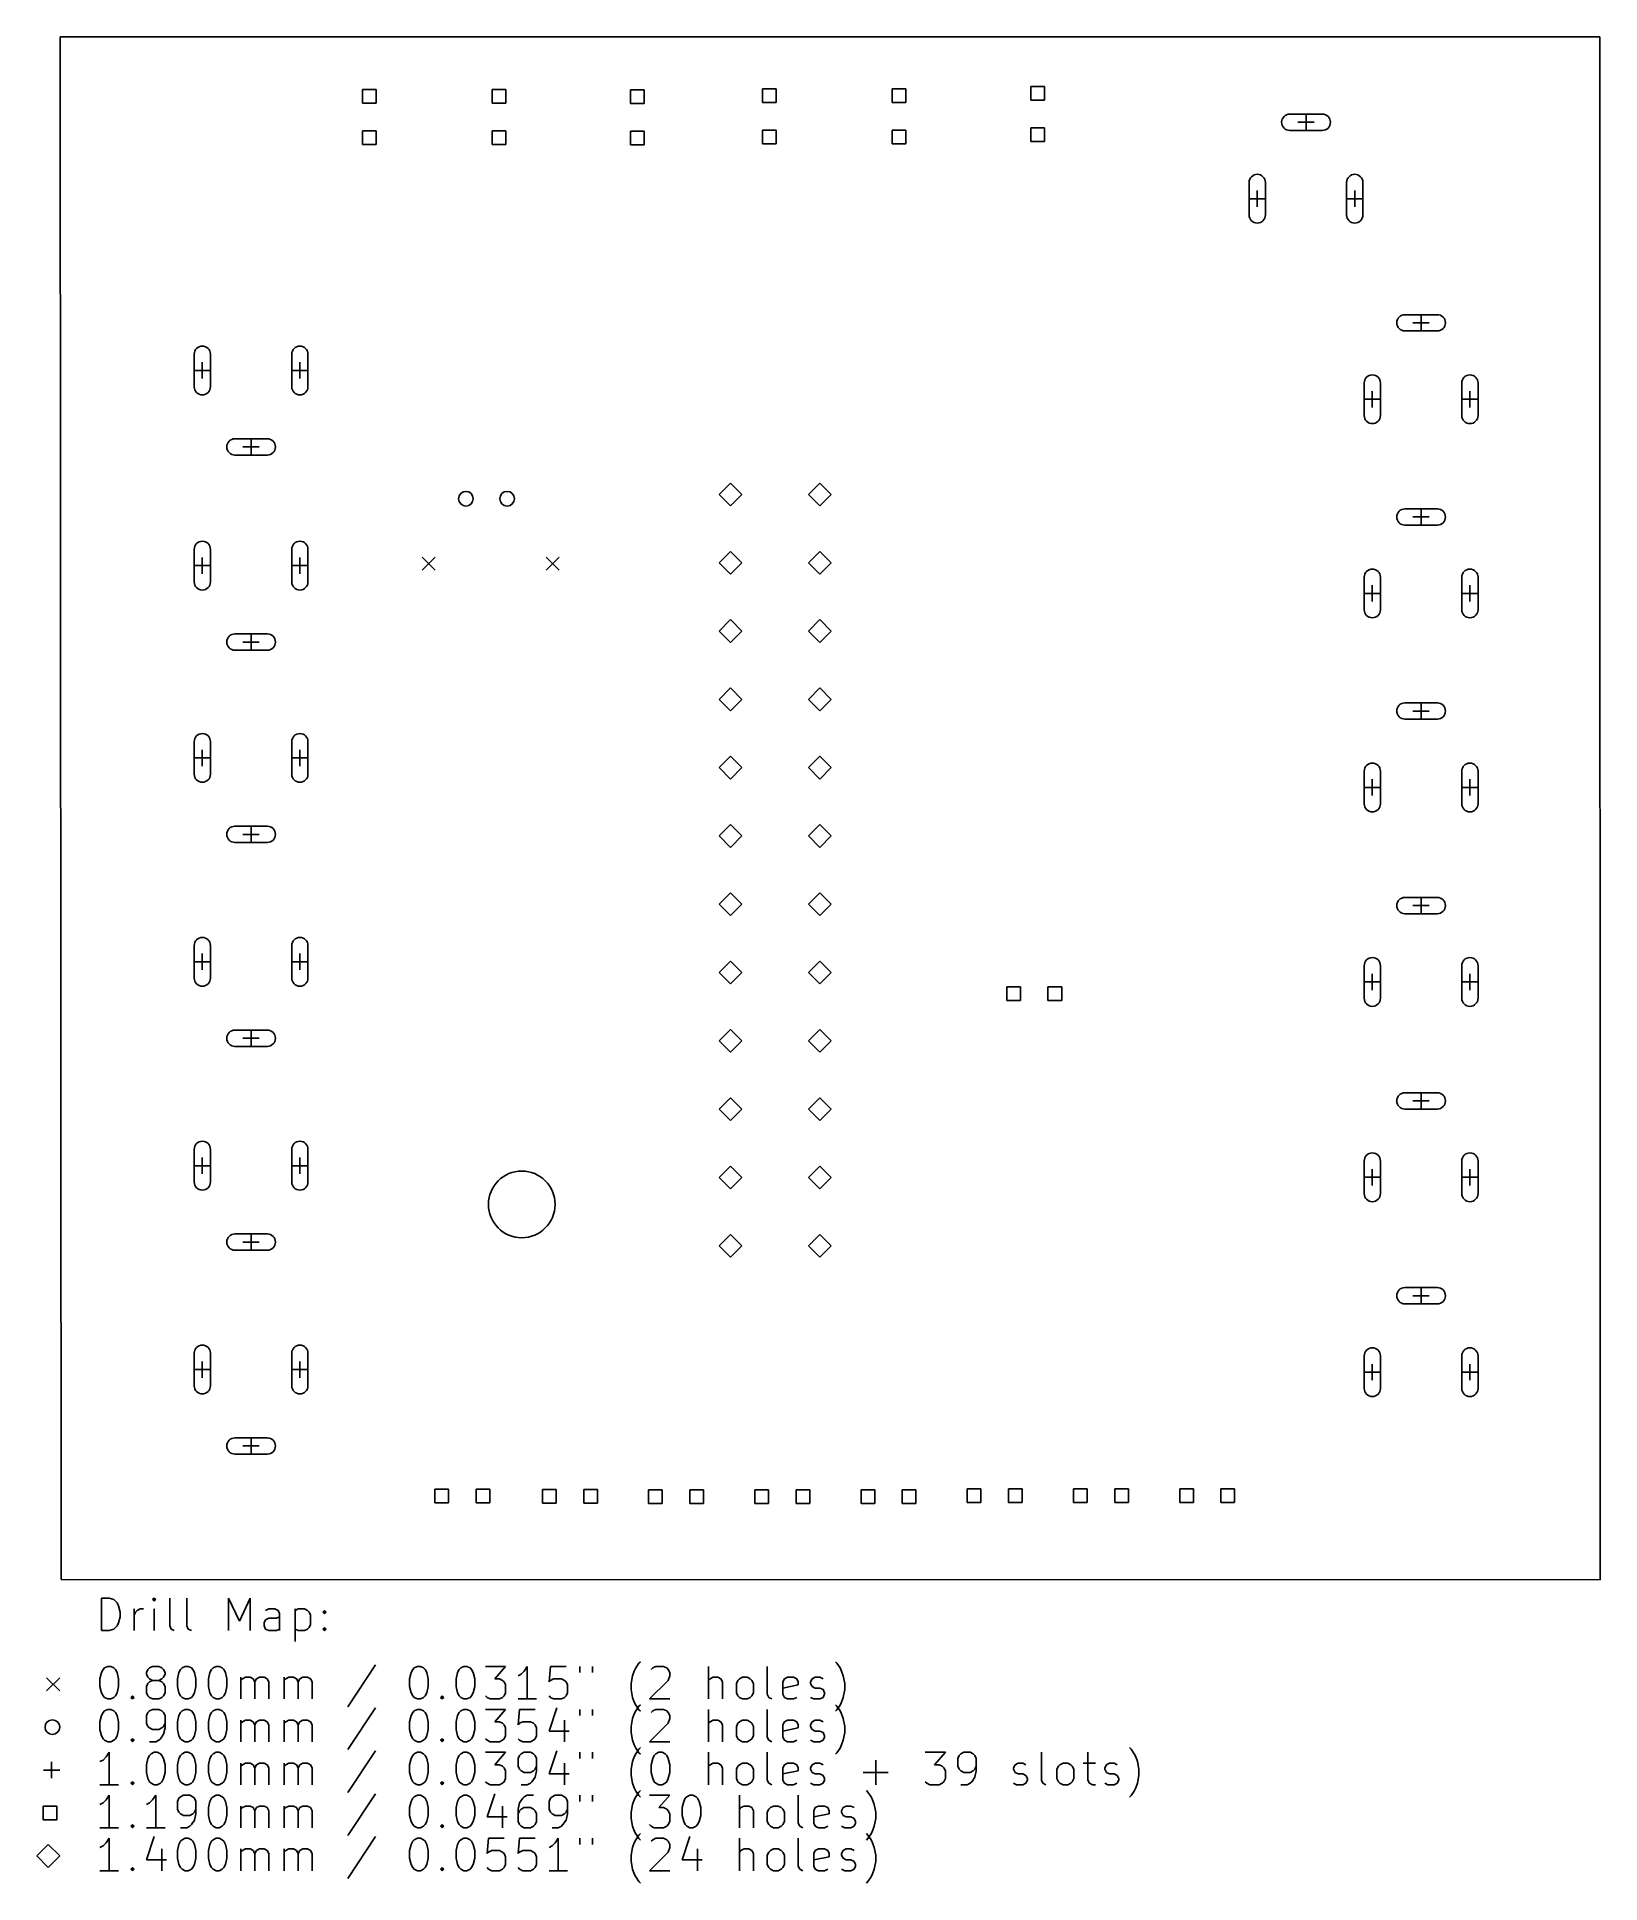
# Model space of a CAD drawing. Extents: x -1 to 95, y -114 to 0.
import ezdxf

# ---------------------------------------------------------------- set-up
doc = ezdxf.new("R2010")
doc.units = 0
doc.layers.add('BLACK', color=7, linetype='CONTINUOUS')

msp = doc.modelspace()

# ---------------------------------------------------------------- linework, layer by layer
at = {"layer": 'BLACK', "linetype": 'CONTINUOUS'}
for p, q in [((0, 0), (94.72, 0)), ((0, 0), (0.07, -94.85)), ((94.72, 0), (94.73, -94.86)), ((19.4507, -3.23927), (18.6093, -3.23927)), ((18.6093, -3.23927), (18.6093, -4.08073)), ((19.4507, -4.08073), (19.4507, -3.23927)), ((27.4263, -3.23927), (26.5849, -3.23927)), ((26.5849, -3.23927), (26.5849, -4.08073)), ((27.4263, -4.08073), (27.4263, -3.23927)), ((35.9227, -3.24887), (35.0813, -3.24887)), ((35.0813, -3.24887), (35.0813, -4.09033)), ((35.9227, -4.09033), (35.9227, -3.24887)), ((44.0407, -3.19927), (43.1993, -3.19927)), ((43.1993, -3.19927), (43.1993, -4.04073)), ((44.0407, -4.04073), (44.0407, -3.19927)), ((52.0163, -3.19927), (51.1749, -3.19927)), ((51.1749, -3.19927), (51.1749, -4.04073)), ((52.0163, -4.04073), (52.0163, -3.19927)), ((60.5635, -3.05647), (59.7221, -3.05647)), ((59.7221, -3.05647), (59.7221, -3.89793)), ((60.5635, -3.89793), (60.5635, -3.05647)), ((18.6093, -4.08073), (19.4507, -4.08073)), ((26.5849, -4.08073), (27.4263, -4.08073)), ((35.0813, -4.09033), (35.9227, -4.09033)), ((43.1993, -4.04073), (44.0407, -4.04073)), ((51.1749, -4.04073), (52.0163, -4.04073)), ((59.7221, -3.89793), (60.5635, -3.89793)), ((60.5635, -5.59647), (59.7221, -5.59647)), ((59.7221, -5.59647), (59.7221, -6.43793)), ((60.5635, -6.43793), (60.5635, -5.59647)), ((77.64, -4.7475), (75.64, -4.7475)), ((76.14, -5.2475), (77.14, -5.2475)), ((76.64, -4.7475), (76.64, -5.7475)), ((19.4507, -5.77927), (18.6093, -5.77927)), ((18.6093, -5.77927), (18.6093, -6.62073)), ((18.6093, -6.62073), (19.4507, -6.62073)), ((19.4507, -6.62073), (19.4507, -5.77927)), ((27.4263, -5.77927), (26.5849, -5.77927)), ((26.5849, -5.77927), (26.5849, -6.62073)), ((26.5849, -6.62073), (27.4263, -6.62073)), ((27.4263, -6.62073), (27.4263, -5.77927)), ((35.9227, -5.78887), (35.0813, -5.78887)), ((35.0813, -5.78887), (35.0813, -6.63033)), ((35.0813, -6.63033), (35.9227, -6.63033)), ((35.9227, -6.63033), (35.9227, -5.78887)), ((44.0407, -5.73927), (43.1993, -5.73927)), ((43.1993, -5.73927), (43.1993, -6.58073)), ((43.1993, -6.58073), (44.0407, -6.58073)), ((44.0407, -6.58073), (44.0407, -5.73927)), ((52.0163, -5.73927), (51.1749, -5.73927)), ((51.1749, -5.73927), (51.1749, -6.58073)), ((51.1749, -6.58073), (52.0163, -6.58073)), ((52.0163, -6.58073), (52.0163, -5.73927)), ((59.7221, -6.43793), (60.5635, -6.43793)), ((77.64, -5.7475), (75.64, -5.7475)), ((73.14, -10.9475), (73.14, -8.9475)), ((74.14, -10.9475), (74.14, -8.9475)), ((79.14, -10.9475), (79.14, -8.9475)), ((80.14, -10.9475), (80.14, -8.9475)), ((73.14, -9.9475), (74.14, -9.9475)), ((73.64, -9.4475), (73.64, -10.4475)), ((79.14, -9.9475), (80.14, -9.9475)), ((79.64, -9.4475), (79.64, -10.4475)), ((84.72, -17.0775), (82.72, -17.0775)), ((84.72, -18.0775), (82.72, -18.0775)), ((83.22, -17.5775), (84.22, -17.5775)), ((83.72, -17.0775), (83.72, -18.0775)), ((8.25, -19.5067), (8.25, -21.5067)), ((8.75, -20.0067), (8.75, -21.0067)), ((9.25, -19.5067), (9.25, -21.5067)), ((14.25, -19.5067), (14.25, -21.5067)), ((14.75, -20.0067), (14.75, -21.0067)), ((15.25, -19.5067), (15.25, -21.5067)), ((8.25, -20.5067), (9.25, -20.5067)), ((14.25, -20.5067), (15.25, -20.5067)), ((80.22, -23.2775), (80.22, -21.2775)), ((81.22, -23.2775), (81.22, -21.2775)), ((86.22, -23.2775), (86.22, -21.2775)), ((87.22, -23.2775), (87.22, -21.2775)), ((80.22, -22.2775), (81.22, -22.2775)), ((80.72, -21.7775), (80.72, -22.7775)), ((86.22, -22.2775), (87.22, -22.2775)), ((86.72, -21.7775), (86.72, -22.7775)), ((10.75, -24.7067), (12.75, -24.7067)), ((11.75, -24.7067), (11.75, -25.7067)), ((10.75, -25.7067), (12.75, -25.7067)), ((11.25, -25.2067), (12.25, -25.2067)), ((41.237, -27.43), (40.537, -28.13)), ((40.537, -28.13), (41.237, -28.83)), ((41.937, -28.13), (41.237, -27.43)), ((41.237, -28.83), (41.937, -28.13)), ((46.737, -27.43), (46.037, -28.13)), ((46.037, -28.13), (46.737, -28.83)), ((47.437, -28.13), (46.737, -27.43)), ((46.737, -28.83), (47.437, -28.13)), ((84.72, -29.0175), (82.72, -29.0175)), ((83.72, -29.0175), (83.72, -30.0175)), ((84.72, -30.0175), (82.72, -30.0175)), ((83.22, -29.5175), (84.22, -29.5175)), ((8.25, -31.5067), (8.25, -33.5067)), ((9.25, -31.5067), (9.25, -33.5067)), ((14.25, -31.5067), (14.25, -33.5067)), ((15.25, -31.5067), (15.25, -33.5067)), ((41.237, -31.63), (40.537, -32.33)), ((41.937, -32.33), (41.237, -31.63)), ((46.737, -31.63), (46.037, -32.33)), ((47.437, -32.33), (46.737, -31.63)), ((8.25, -32.5067), (9.25, -32.5067)), ((8.75, -32.0067), (8.75, -33.0067)), ((14.25, -32.5067), (15.25, -32.5067)), ((14.75, -32.0067), (14.75, -33.0067)), ((22.281, -31.994), (23.081, -32.794)), ((23.081, -31.994), (22.281, -32.794)), ((29.901, -31.994), (30.701, -32.794)), ((30.701, -31.994), (29.901, -32.794)), ((40.537, -32.33), (41.237, -33.03)), ((41.237, -33.03), (41.937, -32.33)), ((46.037, -32.33), (46.737, -33.03)), ((46.737, -33.03), (47.437, -32.33)), ((80.22, -35.2175), (80.22, -33.2175)), ((80.72, -33.7175), (80.72, -34.7175)), ((81.22, -35.2175), (81.22, -33.2175)), ((86.22, -35.2175), (86.22, -33.2175)), ((86.72, -33.7175), (86.72, -34.7175)), ((87.22, -35.2175), (87.22, -33.2175)), ((80.22, -34.2175), (81.22, -34.2175)), ((86.22, -34.2175), (87.22, -34.2175)), ((41.237, -35.83), (40.537, -36.53)), ((41.937, -36.53), (41.237, -35.83)), ((46.737, -35.83), (46.037, -36.53)), ((47.437, -36.53), (46.737, -35.83)), ((10.75, -36.7067), (12.75, -36.7067)), ((11.25, -37.2067), (12.25, -37.2067)), ((11.75, -36.7067), (11.75, -37.7067)), ((40.537, -36.53), (41.237, -37.23)), ((41.237, -37.23), (41.937, -36.53)), ((46.037, -36.53), (46.737, -37.23)), ((46.737, -37.23), (47.437, -36.53)), ((10.75, -37.7067), (12.75, -37.7067)), ((41.237, -40.03), (40.537, -40.73)), ((40.537, -40.73), (41.237, -41.43)), ((41.937, -40.73), (41.237, -40.03)), ((41.237, -41.43), (41.937, -40.73)), ((46.737, -40.03), (46.037, -40.73)), ((46.037, -40.73), (46.737, -41.43)), ((47.437, -40.73), (46.737, -40.03)), ((46.737, -41.43), (47.437, -40.73)), ((84.72, -40.9475), (82.72, -40.9475)), ((84.72, -41.9475), (82.72, -41.9475)), ((83.22, -41.4475), (84.22, -41.4475)), ((83.72, -40.9475), (83.72, -41.9475)), ((8.25, -43.33), (8.25, -45.33)), ((8.75, -43.83), (8.75, -44.83)), ((9.25, -43.33), (9.25, -45.33)), ((14.25, -43.33), (14.25, -45.33)), ((14.75, -43.83), (14.75, -44.83)), ((15.25, -43.33), (15.25, -45.33)), ((41.237, -44.23), (40.537, -44.93)), ((41.937, -44.93), (41.237, -44.23)), ((46.737, -44.23), (46.037, -44.93)), ((47.437, -44.93), (46.737, -44.23)), ((8.25, -44.33), (9.25, -44.33)), ((14.25, -44.33), (15.25, -44.33)), ((40.537, -44.93), (41.237, -45.63)), ((41.237, -45.63), (41.937, -44.93)), ((46.037, -44.93), (46.737, -45.63)), ((46.737, -45.63), (47.437, -44.93)), ((80.22, -47.1475), (80.22, -45.1475)), ((81.22, -47.1475), (81.22, -45.1475)), ((86.22, -47.1475), (86.22, -45.1475)), ((87.22, -47.1475), (87.22, -45.1475)), ((80.22, -46.1475), (81.22, -46.1475)), ((80.72, -45.6475), (80.72, -46.6475)), ((86.22, -46.1475), (87.22, -46.1475)), ((86.72, -45.6475), (86.72, -46.6475)), ((10.75, -48.53), (12.75, -48.53)), ((11.75, -48.53), (11.75, -49.53)), ((41.237, -48.43), (40.537, -49.13)), ((41.937, -49.13), (41.237, -48.43)), ((46.737, -48.43), (46.037, -49.13)), ((47.437, -49.13), (46.737, -48.43)), ((10.75, -49.53), (12.75, -49.53)), ((11.25, -49.03), (12.25, -49.03)), ((40.537, -49.13), (41.237, -49.83)), ((41.237, -49.83), (41.937, -49.13)), ((46.037, -49.13), (46.737, -49.83)), ((46.737, -49.83), (47.437, -49.13)), ((41.237, -52.63), (40.537, -53.33)), ((40.537, -53.33), (41.237, -54.03)), ((41.937, -53.33), (41.237, -52.63)), ((41.237, -54.03), (41.937, -53.33)), ((46.737, -52.63), (46.037, -53.33)), ((46.037, -53.33), (46.737, -54.03)), ((47.437, -53.33), (46.737, -52.63)), ((46.737, -54.03), (47.437, -53.33)), ((84.72, -52.9075), (82.72, -52.9075)), ((83.72, -52.9075), (83.72, -53.9075)), ((84.72, -53.9075), (82.72, -53.9075)), ((83.22, -53.4075), (84.22, -53.4075)), ((8.25, -55.8658), (8.25, -57.8658)), ((8.75, -56.3658), (8.75, -57.3658)), ((9.25, -55.8658), (9.25, -57.8658)), ((14.25, -55.8658), (14.25, -57.8658)), ((14.75, -56.3658), (14.75, -57.3658)), ((15.25, -55.8658), (15.25, -57.8658)), ((8.25, -56.8658), (9.25, -56.8658)), ((14.25, -56.8658), (15.25, -56.8658)), ((41.237, -56.83), (40.537, -57.53)), ((40.537, -57.53), (41.237, -58.23)), ((41.937, -57.53), (41.237, -56.83)), ((41.237, -58.23), (41.937, -57.53)), ((46.737, -56.83), (46.037, -57.53)), ((46.037, -57.53), (46.737, -58.23)), ((47.437, -57.53), (46.737, -56.83)), ((46.737, -58.23), (47.437, -57.53)), ((80.22, -59.1075), (80.22, -57.1075)), ((80.72, -57.6075), (80.72, -58.6075)), ((81.22, -59.1075), (81.22, -57.1075)), ((86.22, -59.1075), (86.22, -57.1075)), ((86.72, -57.6075), (86.72, -58.6075)), ((87.22, -59.1075), (87.22, -57.1075)), ((59.0707, -58.3993), (58.2293, -58.3993)), ((58.2293, -58.3993), (58.2293, -59.2407)), ((59.0707, -59.2407), (59.0707, -58.3993)), ((61.6107, -58.3993), (60.7693, -58.3993)), ((60.7693, -58.3993), (60.7693, -59.2407)), ((61.6107, -59.2407), (61.6107, -58.3993)), ((80.22, -58.1075), (81.22, -58.1075)), ((86.22, -58.1075), (87.22, -58.1075)), ((58.2293, -59.2407), (59.0707, -59.2407)), ((60.7693, -59.2407), (61.6107, -59.2407)), ((10.75, -61.0658), (12.75, -61.0658)), ((11.75, -61.0658), (11.75, -62.0658)), ((41.237, -61.03), (40.537, -61.73)), ((41.937, -61.73), (41.237, -61.03)), ((46.737, -61.03), (46.037, -61.73)), ((47.437, -61.73), (46.737, -61.03)), ((10.75, -62.0658), (12.75, -62.0658)), ((11.25, -61.5658), (12.25, -61.5658)), ((40.537, -61.73), (41.237, -62.43)), ((41.237, -62.43), (41.937, -61.73)), ((46.037, -61.73), (46.737, -62.43)), ((46.737, -62.43), (47.437, -61.73)), ((41.237, -65.23), (40.537, -65.93)), ((41.937, -65.93), (41.237, -65.23)), ((46.737, -65.23), (46.037, -65.93)), ((47.437, -65.93), (46.737, -65.23)), ((84.72, -64.9175), (82.72, -64.9175)), ((83.22, -65.4175), (84.22, -65.4175)), ((83.72, -64.9175), (83.72, -65.9175)), ((40.537, -65.93), (41.237, -66.63)), ((41.237, -66.63), (41.937, -65.93)), ((46.037, -65.93), (46.737, -66.63)), ((46.737, -66.63), (47.437, -65.93)), ((84.72, -65.9175), (82.72, -65.9175)), ((8.25, -68.4016), (8.25, -70.4016)), ((8.75, -68.9016), (8.75, -69.9016)), ((9.25, -68.4016), (9.25, -70.4016)), ((14.25, -68.4016), (14.25, -70.4016)), ((14.75, -68.9016), (14.75, -69.9016)), ((15.25, -68.4016), (15.25, -70.4016)), ((80.22, -71.1175), (80.22, -69.1175)), ((81.22, -71.1175), (81.22, -69.1175)), ((86.22, -71.1175), (86.22, -69.1175)), ((87.22, -71.1175), (87.22, -69.1175)), ((8.25, -69.4016), (9.25, -69.4016)), ((14.25, -69.4016), (15.25, -69.4016)), ((41.237, -69.43), (40.537, -70.13)), ((40.537, -70.13), (41.237, -70.83)), ((41.937, -70.13), (41.237, -69.43)), ((41.237, -70.83), (41.937, -70.13)), ((46.737, -69.43), (46.037, -70.13)), ((46.037, -70.13), (46.737, -70.83)), ((47.437, -70.13), (46.737, -69.43)), ((46.737, -70.83), (47.437, -70.13)), ((80.22, -70.1175), (81.22, -70.1175)), ((80.72, -69.6175), (80.72, -70.6175)), ((86.22, -70.1175), (87.22, -70.1175)), ((86.72, -69.6175), (86.72, -70.6175)), ((10.75, -73.6016), (12.75, -73.6016)), ((11.75, -73.6016), (11.75, -74.6016)), ((41.237, -73.63), (40.537, -74.33)), ((41.937, -74.33), (41.237, -73.63)), ((46.737, -73.63), (46.037, -74.33)), ((47.437, -74.33), (46.737, -73.63)), ((10.75, -74.6016), (12.75, -74.6016)), ((11.25, -74.1016), (12.25, -74.1016)), ((40.537, -74.33), (41.237, -75.03)), ((41.237, -75.03), (41.937, -74.33)), ((46.037, -74.33), (46.737, -75.03)), ((46.737, -75.03), (47.437, -74.33)), ((84.72, -76.8975), (82.72, -76.8975)), ((83.72, -76.8975), (83.72, -77.8975)), ((84.72, -77.8975), (82.72, -77.8975)), ((83.22, -77.3975), (84.22, -77.3975)), ((8.25, -80.9374), (8.25, -82.9374)), ((8.75, -81.4374), (8.75, -82.4374)), ((9.25, -80.9374), (9.25, -82.9374)), ((14.25, -80.9374), (14.25, -82.9374)), ((14.75, -81.4374), (14.75, -82.4374)), ((15.25, -80.9374), (15.25, -82.9374)), ((80.22, -83.0975), (80.22, -81.0975)), ((80.72, -81.5975), (80.72, -82.5975)), ((81.22, -83.0975), (81.22, -81.0975)), ((86.22, -83.0975), (86.22, -81.0975)), ((86.72, -81.5975), (86.72, -82.5975)), ((87.22, -83.0975), (87.22, -81.0975)), ((8.25, -81.9374), (9.25, -81.9374)), ((14.25, -81.9374), (15.25, -81.9374)), ((80.22, -82.0975), (81.22, -82.0975)), ((86.22, -82.0975), (87.22, -82.0975)), ((10.75, -86.1374), (12.75, -86.1374)), ((11.75, -86.1374), (11.75, -87.1374)), ((10.75, -87.1374), (12.75, -87.1374)), ((11.25, -86.6374), (12.25, -86.6374)), ((23.8907, -89.2993), (23.0493, -89.2993)), ((23.0493, -89.2993), (23.0493, -90.1407)), ((23.8907, -90.1407), (23.8907, -89.2993)), ((26.4307, -89.2993), (25.5893, -89.2993)), ((25.5893, -89.2993), (25.5893, -90.1407)), ((26.4307, -90.1407), (26.4307, -89.2993)), ((30.5107, -89.3193), (29.6693, -89.3193)), ((29.6693, -89.3193), (29.6693, -90.1607)), ((30.5107, -90.1607), (30.5107, -89.3193)), ((33.0507, -89.3193), (32.2093, -89.3193)), ((32.2093, -89.3193), (32.2093, -90.1607)), ((33.0507, -90.1607), (33.0507, -89.3193)), ((37.0411, -89.3301), (36.1997, -89.3301)), ((36.1997, -89.3301), (36.1997, -90.1715)), ((37.0411, -90.1715), (37.0411, -89.3301)), ((39.5811, -89.3301), (38.7397, -89.3301)), ((38.7397, -89.3301), (38.7397, -90.1715)), ((39.5811, -90.1715), (39.5811, -89.3301)), ((43.575, -89.3301), (42.7336, -89.3301)), ((42.7336, -89.3301), (42.7336, -90.1715)), ((43.575, -90.1715), (43.575, -89.3301)), ((46.115, -89.3301), (45.2736, -89.3301)), ((45.2736, -89.3301), (45.2736, -90.1715)), ((46.115, -90.1715), (46.115, -89.3301)), ((50.1089, -89.3301), (49.2675, -89.3301)), ((49.2675, -89.3301), (49.2675, -90.1715)), ((50.1089, -90.1715), (50.1089, -89.3301)), ((52.6489, -89.3301), (51.8075, -89.3301)), ((51.8075, -89.3301), (51.8075, -90.1715)), ((52.6489, -90.1715), (52.6489, -89.3301)), ((56.6429, -89.2793), (55.8015, -89.2793)), ((55.8015, -89.2793), (55.8015, -90.1207)), ((56.6429, -90.1207), (56.6429, -89.2793)), ((59.1829, -89.2793), (58.3415, -89.2793)), ((58.3415, -89.2793), (58.3415, -90.1207)), ((59.1829, -90.1207), (59.1829, -89.2793)), ((63.1768, -89.2793), (62.3354, -89.2793)), ((62.3354, -89.2793), (62.3354, -90.1207)), ((63.1768, -90.1207), (63.1768, -89.2793)), ((65.7168, -89.2793), (64.8754, -89.2793)), ((64.8754, -89.2793), (64.8754, -90.1207)), ((65.7168, -90.1207), (65.7168, -89.2793)), ((69.7107, -89.2793), (68.8693, -89.2793)), ((68.8693, -89.2793), (68.8693, -90.1207)), ((69.7107, -90.1207), (69.7107, -89.2793)), ((72.2507, -89.2793), (71.4093, -89.2793)), ((71.4093, -89.2793), (71.4093, -90.1207)), ((72.2507, -90.1207), (72.2507, -89.2793)), ((23.0493, -90.1407), (23.8907, -90.1407)), ((25.5893, -90.1407), (26.4307, -90.1407)), ((29.6693, -90.1607), (30.5107, -90.1607)), ((32.2093, -90.1607), (33.0507, -90.1607)), ((36.1997, -90.1715), (37.0411, -90.1715)), ((38.7397, -90.1715), (39.5811, -90.1715)), ((42.7336, -90.1715), (43.575, -90.1715)), ((45.2736, -90.1715), (46.115, -90.1715)), ((49.2675, -90.1715), (50.1089, -90.1715)), ((51.8075, -90.1715), (52.6489, -90.1715)), ((55.8015, -90.1207), (56.6429, -90.1207)), ((58.3415, -90.1207), (59.1829, -90.1207)), ((62.3354, -90.1207), (63.1768, -90.1207)), ((64.8754, -90.1207), (65.7168, -90.1207)), ((68.8693, -90.1207), (69.7107, -90.1207)), ((71.4093, -90.1207), (72.2507, -90.1207)), ((0.07, -94.85), (94.73, -94.86)), ((2.55119, -97.9898), (2.55119, -95.9898)), ((2.55119, -95.9898), (3.02738, -95.9898)), ((3.02738, -95.9898), (3.31309, -96.085)), ((3.31309, -96.085), (3.50357, -96.2755)), ((3.50357, -96.2755), (3.59881, -96.466)), ((3.59881, -96.466), (3.69405, -96.8469)), ((5.78928, -95.9898), (5.69405, -96.085)), ((5.69405, -96.085), (5.78928, -96.1802)), ((5.88452, -96.085), (5.78928, -95.9898)), ((5.78928, -95.9898), (5.78928, -96.1802)), ((5.78928, -96.1802), (5.88452, -96.085)), ((6.74167, -97.704), (6.74167, -95.9898)), ((7.78928, -97.704), (7.78928, -95.9898)), ((10.3607, -97.9898), (10.3607, -95.9898)), ((10.3607, -95.9898), (11.0274, -97.4183)), ((11.0274, -97.4183), (11.694, -95.9898)), ((11.694, -95.9898), (11.694, -97.9898)), ((3.59881, -97.5136), (3.50357, -97.704)), ((3.69405, -97.1326), (3.59881, -97.5136)), ((3.69405, -96.8469), (3.69405, -97.1326)), ((4.55119, -97.9898), (4.55119, -96.6564)), ((4.55119, -97.0374), (4.64643, -96.8469)), ((4.64643, -96.8469), (4.74167, -96.7517)), ((4.74167, -96.7517), (4.93214, -96.6564)), ((4.93214, -96.6564), (5.12262, -96.6564)), ((5.78928, -97.9898), (5.78928, -96.6564)), ((12.5512, -97.5136), (12.6464, -97.3231)), ((12.5512, -97.704), (12.5512, -97.5136)), ((12.8369, -96.6564), (12.6464, -96.7517)), ((12.6464, -97.3231), (12.8369, -97.2279)), ((13.2179, -96.6564), (12.8369, -96.6564)), ((12.8369, -97.2279), (13.3131, -97.2279)), ((13.4083, -96.7517), (13.2179, -96.6564)), ((13.3131, -97.2279), (13.5036, -97.1326)), ((13.5036, -96.9421), (13.4083, -96.7517)), ((13.5036, -97.9898), (13.5036, -96.9421)), ((14.456, -96.6564), (14.456, -98.6564)), ((14.456, -96.7517), (14.6464, -96.6564)), ((14.6464, -96.6564), (15.0274, -96.6564)), ((15.0274, -96.6564), (15.2179, -96.7517)), ((15.2179, -96.7517), (15.3131, -96.8469)), ((15.3131, -96.8469), (15.4083, -97.0374)), ((15.4083, -97.6088), (15.3131, -97.7993)), ((15.4083, -97.0374), (15.4083, -97.6088)), ((16.1702, -96.8469), (16.2655, -96.7517)), ((16.2655, -96.9421), (16.1702, -96.8469)), ((16.2655, -96.7517), (16.3607, -96.8469)), ((16.2655, -96.7517), (16.2655, -96.9421)), ((16.3607, -96.8469), (16.2655, -96.9421)), ((3.02738, -97.9898), (2.55119, -97.9898)), ((3.31309, -97.8945), (3.02738, -97.9898)), ((3.50357, -97.704), (3.31309, -97.8945)), ((6.8369, -97.8945), (6.74167, -97.704)), ((7.02738, -97.9898), (6.8369, -97.8945)), ((7.88452, -97.8945), (7.78928, -97.704)), ((8.075, -97.9898), (7.88452, -97.8945)), ((12.6464, -97.8945), (12.5512, -97.704)), ((12.8369, -97.9898), (12.6464, -97.8945)), ((13.3131, -97.9898), (12.8369, -97.9898)), ((13.5036, -97.8945), (13.3131, -97.9898)), ((14.6464, -97.9898), (14.456, -97.8945)), ((15.0274, -97.9898), (14.6464, -97.9898)), ((15.2179, -97.8945), (15.0274, -97.9898)), ((15.3131, -97.7993), (15.2179, -97.8945)), ((16.1702, -97.8945), (16.2655, -97.7993)), ((16.2655, -97.9898), (16.1702, -97.8945)), ((16.2655, -97.7993), (16.3607, -97.8945)), ((16.2655, -97.7993), (16.2655, -97.9898)), ((16.3607, -97.8945), (16.2655, -97.9898)), ((-0.825, -100.885), (-0.025, -101.685)), ((-0.025, -100.885), (-0.825, -101.685)), ((2.45595, -100.952), (2.55119, -100.571)), ((2.45595, -101.428), (2.45595, -100.952)), ((2.55119, -100.571), (2.64643, -100.38)), ((2.64643, -100.38), (2.74167, -100.285)), ((2.74167, -100.285), (2.93214, -100.19)), ((2.93214, -100.19), (3.12262, -100.19)), ((3.12262, -100.19), (3.31309, -100.285)), ((3.31309, -100.285), (3.40833, -100.38)), ((3.40833, -100.38), (3.50357, -100.571)), ((3.50357, -100.571), (3.59881, -100.952)), ((3.59881, -100.952), (3.59881, -101.428)), ((5.31309, -100.571), (5.40833, -100.38)), ((5.31309, -100.666), (5.31309, -100.571)), ((5.40833, -100.856), (5.31309, -100.666)), ((5.40833, -100.38), (5.50357, -100.285)), ((5.50357, -100.952), (5.40833, -100.856)), ((5.50357, -100.285), (5.69405, -100.19)), ((5.69405, -101.047), (5.50357, -100.952)), ((5.69405, -100.19), (6.075, -100.19)), ((6.075, -100.19), (6.26548, -100.285)), ((6.26548, -100.952), (6.075, -101.047)), ((6.26548, -100.285), (6.36071, -100.38)), ((6.36071, -100.856), (6.26548, -100.952)), ((6.36071, -100.38), (6.45595, -100.571)), ((6.45595, -100.666), (6.36071, -100.856)), ((6.45595, -100.571), (6.45595, -100.666)), ((7.21786, -100.952), (7.31309, -100.571)), ((7.21786, -101.428), (7.21786, -100.952)), ((7.31309, -100.571), (7.40833, -100.38)), ((7.40833, -100.38), (7.50357, -100.285)), ((7.50357, -100.285), (7.69405, -100.19)), ((7.69405, -100.19), (7.88452, -100.19)), ((7.88452, -100.19), (8.075, -100.285)), ((8.075, -100.285), (8.17024, -100.38)), ((8.17024, -100.38), (8.26548, -100.571)), ((8.26548, -100.571), (8.36071, -100.952)), ((8.36071, -100.952), (8.36071, -101.428)), ((9.12262, -100.952), (9.21786, -100.571)), ((9.12262, -101.428), (9.12262, -100.952)), ((9.21786, -100.571), (9.31309, -100.38)), ((9.31309, -100.38), (9.40833, -100.285)), ((9.40833, -100.285), (9.59881, -100.19)), ((9.59881, -100.19), (9.78928, -100.19)), ((9.78928, -100.19), (9.97976, -100.285)), ((9.97976, -100.285), (10.075, -100.38)), ((10.075, -100.38), (10.1702, -100.571)), ((10.1702, -100.571), (10.2655, -100.952)), ((10.2655, -100.952), (10.2655, -101.428)), ((11.1226, -102.19), (11.1226, -100.856)), ((11.1226, -101.047), (11.2179, -100.952)), ((11.2179, -100.952), (11.4083, -100.856)), ((11.4083, -100.856), (11.694, -100.856)), ((11.694, -100.856), (11.8845, -100.952)), ((11.8845, -100.952), (11.9798, -101.142)), ((11.9798, -101.142), (12.075, -100.952)), ((12.075, -100.952), (12.2655, -100.856)), ((12.2655, -100.856), (12.5512, -100.856)), ((12.5512, -100.856), (12.7417, -100.952)), ((12.7417, -100.952), (12.8369, -101.142)), ((13.7893, -102.19), (13.7893, -100.856)), ((13.7893, -101.047), (13.8845, -100.952)), ((13.8845, -100.952), (14.075, -100.856)), ((14.075, -100.856), (14.3607, -100.856)), ((14.3607, -100.856), (14.5512, -100.952)), ((14.5512, -100.952), (14.6464, -101.142)), ((14.6464, -101.142), (14.7417, -100.952)), ((14.7417, -100.952), (14.9321, -100.856)), ((14.9321, -100.856), (15.2179, -100.856)), ((15.2179, -100.856), (15.4083, -100.952)), ((15.4083, -100.952), (15.5036, -101.142)), ((19.4083, -100.095), (17.694, -102.666)), ((21.5036, -100.952), (21.5988, -100.571)), ((21.5036, -101.428), (21.5036, -100.952)), ((21.5988, -100.571), (21.694, -100.38)), ((21.694, -100.38), (21.7893, -100.285)), ((21.7893, -100.285), (21.9798, -100.19)), ((21.9798, -100.19), (22.1702, -100.19)), ((22.1702, -100.19), (22.3607, -100.285)), ((22.3607, -100.285), (22.456, -100.38)), ((22.456, -100.38), (22.5512, -100.571)), ((22.5512, -100.571), (22.6464, -100.952)), ((22.6464, -100.952), (22.6464, -101.428)), ((24.3607, -100.952), (24.456, -100.571)), ((24.3607, -101.428), (24.3607, -100.952)), ((24.456, -100.571), (24.5512, -100.38)), ((24.5512, -100.38), (24.6464, -100.285)), ((24.6464, -100.285), (24.8369, -100.19)), ((24.8369, -100.19), (25.0274, -100.19)), ((25.0274, -100.19), (25.2179, -100.285)), ((25.2179, -100.285), (25.3131, -100.38)), ((25.3131, -100.38), (25.4083, -100.571)), ((25.4083, -100.571), (25.5036, -100.952)), ((25.5036, -100.952), (25.5036, -101.428)), ((26.1702, -100.19), (27.4083, -100.19)), ((27.4083, -100.19), (26.7417, -100.952)), ((26.7417, -100.952), (27.0274, -100.952)), ((27.0274, -100.952), (27.2179, -101.047)), ((28.3607, -100.666), (28.1702, -100.761)), ((28.5512, -100.475), (28.3607, -100.666)), ((28.7417, -100.19), (28.5512, -100.475)), ((28.7417, -102.19), (28.7417, -100.19)), ((30.1702, -100.19), (30.075, -101.142)), ((31.1226, -100.19), (30.1702, -100.19)), ((30.1702, -101.047), (30.3607, -100.952)), ((30.3607, -100.952), (30.8369, -100.952)), ((30.8369, -100.952), (31.0274, -101.047)), ((31.9798, -100.19), (31.9798, -100.571)), ((32.7417, -100.19), (32.7417, -100.571)), ((35.1226, -101.237), (35.2179, -100.761)), ((35.2179, -100.761), (35.3131, -100.475)), ((35.3131, -100.475), (35.4083, -100.285)), ((35.4083, -100.285), (35.5988, -99.9993)), ((35.5988, -99.9993), (35.694, -99.904)), ((36.3607, -100.38), (36.456, -100.285)), ((36.456, -100.285), (36.6464, -100.19)), ((36.6464, -100.19), (37.1226, -100.19)), ((37.1226, -100.19), (37.3131, -100.285)), ((37.3131, -100.285), (37.4083, -100.38)), ((37.4083, -100.38), (37.5036, -100.571)), ((37.5036, -100.761), (37.4083, -101.047)), ((37.5036, -100.571), (37.5036, -100.761)), ((39.8845, -102.19), (39.8845, -100.19)), ((39.9798, -100.952), (39.8845, -101.047)), ((40.1702, -100.856), (39.9798, -100.952)), ((40.456, -100.856), (40.1702, -100.856)), ((40.6464, -100.952), (40.456, -100.856)), ((40.7417, -101.142), (40.6464, -100.952)), ((41.694, -101.047), (41.7893, -100.952)), ((41.7893, -100.952), (41.9798, -100.856)), ((41.9798, -100.856), (42.2655, -100.856)), ((42.2655, -100.856), (42.456, -100.952)), ((42.456, -100.952), (42.5512, -101.047)), ((43.5036, -101.904), (43.5036, -100.19)), ((44.456, -101.142), (44.5512, -100.952)), ((44.5512, -100.952), (44.7417, -100.856)), ((44.7417, -100.856), (45.1226, -100.856)), ((45.1226, -100.856), (45.3131, -100.952)), ((45.3131, -100.952), (45.4083, -101.142)), ((46.1702, -101.142), (46.2655, -100.952)), ((46.2655, -100.952), (46.456, -100.856)), ((46.456, -100.856), (46.7417, -100.856)), ((46.7417, -100.856), (46.9321, -100.952)), ((47.7893, -99.9993), (47.694, -99.904)), ((47.9798, -100.285), (47.7893, -99.9993)), ((48.075, -100.475), (47.9798, -100.285)), ((48.1702, -100.761), (48.075, -100.475)), ((48.2655, -101.237), (48.1702, -100.761)), ((2.55119, -101.809), (2.45595, -101.428)), ((2.64643, -101.999), (2.55119, -101.809)), ((2.74167, -102.095), (2.64643, -101.999)), ((2.93214, -102.19), (2.74167, -102.095)), ((3.31309, -102.095), (3.12262, -102.19)), ((3.40833, -101.999), (3.31309, -102.095)), ((3.50357, -101.809), (3.40833, -101.999)), ((3.59881, -101.428), (3.50357, -101.809)), ((4.36071, -102.095), (4.45595, -101.999)), ((4.45595, -102.19), (4.36071, -102.095)), ((4.45595, -101.999), (4.55119, -102.095)), ((4.45595, -101.999), (4.45595, -102.19)), ((4.55119, -102.095), (4.45595, -102.19)), ((5.40833, -101.237), (5.31309, -101.428)), ((5.31309, -101.428), (5.31309, -101.809)), ((5.31309, -101.809), (5.40833, -101.999)), ((5.50357, -101.142), (5.40833, -101.237)), ((5.40833, -101.999), (5.50357, -102.095)), ((5.69405, -101.047), (5.50357, -101.142)), ((5.50357, -102.095), (5.69405, -102.19)), ((6.075, -101.047), (5.69405, -101.047)), ((6.26548, -101.142), (6.075, -101.047)), ((6.075, -102.19), (6.26548, -102.095)), ((6.36071, -101.237), (6.26548, -101.142)), ((6.26548, -102.095), (6.36071, -101.999)), ((6.45595, -101.428), (6.36071, -101.237)), ((6.36071, -101.999), (6.45595, -101.809)), ((6.45595, -101.809), (6.45595, -101.428)), ((7.31309, -101.809), (7.21786, -101.428)), ((7.40833, -101.999), (7.31309, -101.809)), ((7.50357, -102.095), (7.40833, -101.999)), ((7.69405, -102.19), (7.50357, -102.095)), ((8.075, -102.095), (7.88452, -102.19)), ((8.17024, -101.999), (8.075, -102.095)), ((8.26548, -101.809), (8.17024, -101.999)), ((8.36071, -101.428), (8.26548, -101.809)), ((9.21786, -101.809), (9.12262, -101.428)), ((9.31309, -101.999), (9.21786, -101.809)), ((9.40833, -102.095), (9.31309, -101.999)), ((9.59881, -102.19), (9.40833, -102.095)), ((9.97976, -102.095), (9.78928, -102.19)), ((10.075, -101.999), (9.97976, -102.095)), ((10.1702, -101.809), (10.075, -101.999)), ((10.2655, -101.428), (10.1702, -101.809)), ((11.9798, -101.142), (11.9798, -102.19)), ((12.8369, -101.142), (12.8369, -102.19)), ((14.6464, -101.142), (14.6464, -102.19)), ((15.5036, -101.142), (15.5036, -102.19)), ((21.5988, -101.809), (21.5036, -101.428)), ((21.694, -101.999), (21.5988, -101.809)), ((21.7893, -102.095), (21.694, -101.999)), ((21.9798, -102.19), (21.7893, -102.095)), ((22.3607, -102.095), (22.1702, -102.19)), ((22.456, -101.999), (22.3607, -102.095)), ((22.5512, -101.809), (22.456, -101.999)), ((22.6464, -101.428), (22.5512, -101.809)), ((23.4083, -102.095), (23.5036, -101.999)), ((23.5036, -102.19), (23.4083, -102.095)), ((23.5036, -101.999), (23.5988, -102.095)), ((23.5036, -101.999), (23.5036, -102.19)), ((23.5988, -102.095), (23.5036, -102.19)), ((24.456, -101.809), (24.3607, -101.428)), ((24.5512, -101.999), (24.456, -101.809)), ((24.6464, -102.095), (24.5512, -101.999)), ((24.8369, -102.19), (24.6464, -102.095)), ((25.2179, -102.095), (25.0274, -102.19)), ((25.3131, -101.999), (25.2179, -102.095)), ((25.4083, -101.809), (25.3131, -101.999)), ((25.5036, -101.428), (25.4083, -101.809)), ((26.2655, -102.095), (26.1702, -101.999)), ((26.456, -102.19), (26.2655, -102.095)), ((27.2179, -102.095), (27.0274, -102.19)), ((27.2179, -101.047), (27.3131, -101.142)), ((27.3131, -101.999), (27.2179, -102.095)), ((27.3131, -101.142), (27.4083, -101.333)), ((27.4083, -101.809), (27.3131, -101.999)), ((27.4083, -101.333), (27.4083, -101.809)), ((30.075, -101.142), (30.1702, -101.047)), ((30.1702, -102.095), (30.075, -101.999)), ((30.3607, -102.19), (30.1702, -102.095)), ((31.0274, -102.095), (30.8369, -102.19)), ((31.0274, -101.047), (31.1226, -101.142)), ((31.1226, -101.999), (31.0274, -102.095)), ((31.1226, -101.142), (31.2179, -101.333)), ((31.2179, -101.809), (31.1226, -101.999)), ((31.2179, -101.333), (31.2179, -101.809)), ((35.1226, -101.618), (35.1226, -101.237)), ((35.2179, -102.095), (35.1226, -101.618)), ((35.3131, -102.38), (35.2179, -102.095)), ((37.4083, -101.047), (36.2655, -102.19)), ((40.7417, -102.19), (40.7417, -101.142)), ((41.5988, -101.237), (41.694, -101.047)), ((41.5988, -101.809), (41.5988, -101.237)), ((41.694, -101.999), (41.5988, -101.809)), ((41.7893, -102.095), (41.694, -101.999)), ((41.9798, -102.19), (41.7893, -102.095)), ((42.456, -102.095), (42.2655, -102.19)), ((42.5512, -101.999), (42.456, -102.095)), ((42.5512, -101.047), (42.6464, -101.237)), ((42.6464, -101.809), (42.5512, -101.999)), ((42.6464, -101.237), (42.6464, -101.809)), ((43.5988, -102.095), (43.5036, -101.904)), ((43.7893, -102.19), (43.5988, -102.095)), ((44.456, -101.904), (44.456, -101.142)), ((45.4083, -101.333), (44.456, -101.523)), ((44.5512, -102.095), (44.456, -101.904)), ((44.7417, -102.19), (44.5512, -102.095)), ((45.3131, -102.095), (45.1226, -102.19)), ((45.4083, -101.142), (45.4083, -101.333)), ((46.1702, -101.237), (46.1702, -101.142)), ((46.2655, -101.428), (46.1702, -101.237)), ((46.1702, -102.095), (46.3607, -102.19)), ((46.456, -101.523), (46.2655, -101.428)), ((46.7417, -101.523), (46.456, -101.523)), ((46.9321, -101.618), (46.7417, -101.523)), ((46.7417, -102.19), (46.9321, -102.095)), ((47.0274, -101.809), (46.9321, -101.618)), ((46.9321, -102.095), (47.0274, -101.904)), ((47.0274, -101.904), (47.0274, -101.809)), ((48.075, -102.38), (48.1702, -102.095)), ((48.1702, -102.095), (48.2655, -101.618)), ((48.2655, -101.618), (48.2655, -101.237)), ((2.45595, -103.592), (2.55119, -103.211)), ((2.55119, -103.211), (2.64643, -103.02)), ((2.64643, -103.02), (2.74167, -102.925)), ((2.74167, -102.925), (2.93214, -102.83)), ((3.12262, -102.19), (2.93214, -102.19)), ((2.93214, -102.83), (3.12262, -102.83)), ((3.12262, -102.83), (3.31309, -102.925)), ((3.31309, -102.925), (3.40833, -103.02)), ((3.40833, -103.02), (3.50357, -103.211)), ((3.50357, -103.211), (3.59881, -103.592)), ((5.40833, -103.02), (5.31309, -103.211)), ((5.31309, -103.211), (5.31309, -103.687)), ((5.50357, -102.925), (5.40833, -103.02)), ((5.69405, -102.83), (5.50357, -102.925)), ((5.69405, -102.19), (6.075, -102.19)), ((6.075, -102.83), (5.69405, -102.83)), ((6.26548, -102.925), (6.075, -102.83)), ((6.36071, -103.02), (6.26548, -102.925)), ((6.45595, -103.211), (6.36071, -103.02)), ((6.45595, -103.973), (6.45595, -103.211)), ((7.21786, -103.592), (7.31309, -103.211)), ((7.31309, -103.211), (7.40833, -103.02)), ((7.40833, -103.02), (7.50357, -102.925)), ((7.50357, -102.925), (7.69405, -102.83)), ((7.88452, -102.19), (7.69405, -102.19)), ((7.69405, -102.83), (7.88452, -102.83)), ((7.88452, -102.83), (8.075, -102.925)), ((8.075, -102.925), (8.17024, -103.02)), ((8.17024, -103.02), (8.26548, -103.211)), ((8.26548, -103.211), (8.36071, -103.592)), ((9.12262, -103.592), (9.21786, -103.211)), ((9.21786, -103.211), (9.31309, -103.02)), ((9.31309, -103.02), (9.40833, -102.925)), ((9.40833, -102.925), (9.59881, -102.83)), ((9.78928, -102.19), (9.59881, -102.19)), ((9.59881, -102.83), (9.78928, -102.83)), ((9.78928, -102.83), (9.97976, -102.925)), ((9.97976, -102.925), (10.075, -103.02)), ((10.075, -103.02), (10.1702, -103.211)), ((10.1702, -103.211), (10.2655, -103.592)), ((19.4083, -102.735), (17.694, -105.306)), ((21.5036, -103.592), (21.5988, -103.211)), ((21.5988, -103.211), (21.694, -103.02)), ((21.694, -103.02), (21.7893, -102.925)), ((21.7893, -102.925), (21.9798, -102.83)), ((22.1702, -102.19), (21.9798, -102.19)), ((21.9798, -102.83), (22.1702, -102.83)), ((22.1702, -102.83), (22.3607, -102.925)), ((22.3607, -102.925), (22.456, -103.02)), ((22.456, -103.02), (22.5512, -103.211)), ((22.5512, -103.211), (22.6464, -103.592)), ((24.3607, -103.592), (24.456, -103.211)), ((24.456, -103.211), (24.5512, -103.02)), ((24.5512, -103.02), (24.6464, -102.925)), ((24.6464, -102.925), (24.8369, -102.83)), ((25.0274, -102.19), (24.8369, -102.19)), ((24.8369, -102.83), (25.0274, -102.83)), ((25.0274, -102.83), (25.2179, -102.925)), ((25.2179, -102.925), (25.3131, -103.02)), ((25.3131, -103.02), (25.4083, -103.211)), ((25.4083, -103.211), (25.5036, -103.592)), ((26.1702, -102.83), (27.4083, -102.83)), ((27.0274, -102.19), (26.456, -102.19)), ((27.4083, -102.83), (26.7417, -103.592)), ((29.3131, -102.19), (28.1702, -102.19)), ((28.2655, -102.83), (28.1702, -103.782)), ((29.2179, -102.83), (28.2655, -102.83)), ((30.5512, -102.735), (30.075, -104.163)), ((30.8369, -102.19), (30.3607, -102.19)), ((31.9798, -102.83), (31.9798, -103.211)), ((32.7417, -102.83), (32.7417, -103.211)), ((35.2179, -103.401), (35.3131, -103.115)), ((35.4083, -102.571), (35.3131, -102.38)), ((35.3131, -103.115), (35.4083, -102.925)), ((35.5988, -102.856), (35.4083, -102.571)), ((35.4083, -102.925), (35.5988, -102.639)), ((35.5988, -102.639), (35.694, -102.544)), ((35.694, -102.952), (35.5988, -102.856)), ((36.2655, -102.19), (37.5036, -102.19)), ((36.3607, -103.02), (36.456, -102.925)), ((36.456, -102.925), (36.6464, -102.83)), ((36.6464, -102.83), (37.1226, -102.83)), ((37.1226, -102.83), (37.3131, -102.925)), ((37.3131, -102.925), (37.4083, -103.02)), ((37.4083, -103.02), (37.5036, -103.211)), ((37.5036, -103.211), (37.5036, -103.401)), ((39.8845, -104.83), (39.8845, -102.83)), ((42.2655, -102.19), (41.9798, -102.19)), ((43.5036, -104.544), (43.5036, -102.83)), ((45.1226, -102.19), (44.7417, -102.19)), ((46.3607, -102.19), (46.7417, -102.19)), ((47.7893, -102.639), (47.694, -102.544)), ((47.694, -102.952), (47.7893, -102.856)), ((47.7893, -102.856), (47.9798, -102.571)), ((47.9798, -102.925), (47.7893, -102.639)), ((47.9798, -102.571), (48.075, -102.38)), ((48.075, -103.115), (47.9798, -102.925)), ((48.1702, -103.401), (48.075, -103.115)), ((2.45595, -104.068), (2.45595, -103.592)), ((2.55119, -104.449), (2.45595, -104.068)), ((3.59881, -104.068), (3.50357, -104.449)), ((3.59881, -103.592), (3.59881, -104.068)), ((5.31309, -103.687), (5.40833, -103.877)), ((5.40833, -103.877), (5.50357, -103.973)), ((5.50357, -103.973), (5.69405, -104.068)), ((5.69405, -104.068), (6.075, -104.068)), ((6.075, -104.068), (6.26548, -103.973)), ((6.17024, -104.639), (6.36071, -104.354)), ((6.26548, -103.973), (6.36071, -103.877)), ((6.36071, -103.877), (6.45595, -103.687)), ((6.36071, -104.354), (6.45595, -103.973)), ((7.21786, -104.068), (7.21786, -103.592)), ((7.31309, -104.449), (7.21786, -104.068)), ((8.36071, -104.068), (8.26548, -104.449)), ((8.36071, -103.592), (8.36071, -104.068)), ((9.12262, -104.068), (9.12262, -103.592)), ((9.21786, -104.449), (9.12262, -104.068)), ((10.2655, -104.068), (10.1702, -104.449)), ((10.2655, -103.592), (10.2655, -104.068)), ((11.1226, -104.83), (11.1226, -103.496)), ((11.1226, -103.687), (11.2179, -103.592)), ((11.2179, -103.592), (11.4083, -103.496)), ((11.4083, -103.496), (11.694, -103.496)), ((11.694, -103.496), (11.8845, -103.592)), ((11.8845, -103.592), (11.9798, -103.782)), ((11.9798, -103.782), (12.075, -103.592)), ((11.9798, -103.782), (11.9798, -104.83)), ((12.075, -103.592), (12.2655, -103.496)), ((12.2655, -103.496), (12.5512, -103.496)), ((12.5512, -103.496), (12.7417, -103.592)), ((12.7417, -103.592), (12.8369, -103.782)), ((12.8369, -103.782), (12.8369, -104.83)), ((13.7893, -104.83), (13.7893, -103.496)), ((13.7893, -103.687), (13.8845, -103.592)), ((13.8845, -103.592), (14.075, -103.496)), ((14.075, -103.496), (14.3607, -103.496)), ((14.3607, -103.496), (14.5512, -103.592)), ((14.5512, -103.592), (14.6464, -103.782)), ((14.6464, -103.782), (14.7417, -103.592)), ((14.6464, -103.782), (14.6464, -104.83)), ((14.7417, -103.592), (14.9321, -103.496)), ((14.9321, -103.496), (15.2179, -103.496)), ((15.2179, -103.496), (15.4083, -103.592)), ((15.4083, -103.592), (15.5036, -103.782)), ((15.5036, -103.782), (15.5036, -104.83)), ((21.5036, -104.068), (21.5036, -103.592)), ((21.5988, -104.449), (21.5036, -104.068)), ((22.6464, -104.068), (22.5512, -104.449)), ((22.6464, -103.592), (22.6464, -104.068)), ((24.3607, -104.068), (24.3607, -103.592)), ((24.456, -104.449), (24.3607, -104.068)), ((25.5036, -104.068), (25.4083, -104.449)), ((25.5036, -103.592), (25.5036, -104.068)), ((26.7417, -103.592), (27.0274, -103.592)), ((27.0274, -103.592), (27.2179, -103.687)), ((27.2179, -103.687), (27.3131, -103.782)), ((27.3131, -103.782), (27.4083, -103.973)), ((27.4083, -103.973), (27.4083, -104.449)), ((28.1702, -103.782), (28.2655, -103.687)), ((28.2655, -103.687), (28.456, -103.592)), ((28.456, -103.592), (28.9321, -103.592)), ((28.9321, -103.592), (29.1226, -103.687)), ((29.1226, -103.687), (29.2179, -103.782)), ((29.2179, -103.782), (29.3131, -103.973)), ((29.3131, -103.973), (29.3131, -104.449)), ((30.075, -104.163), (31.3131, -104.163)), ((31.0274, -103.496), (31.0274, -104.83)), ((35.1226, -103.877), (35.2179, -103.401)), ((35.1226, -104.258), (35.1226, -103.877)), ((35.2179, -104.735), (35.1226, -104.258)), ((37.4083, -103.687), (36.2655, -104.83)), ((37.5036, -103.401), (37.4083, -103.687)), ((39.9798, -103.592), (39.8845, -103.687)), ((40.1702, -103.496), (39.9798, -103.592)), ((40.456, -103.496), (40.1702, -103.496)), ((40.6464, -103.592), (40.456, -103.496)), ((40.7417, -103.782), (40.6464, -103.592)), ((40.7417, -104.83), (40.7417, -103.782)), ((41.5988, -103.877), (41.694, -103.687)), ((41.5988, -104.449), (41.5988, -103.877)), ((41.694, -103.687), (41.7893, -103.592)), ((41.7893, -103.592), (41.9798, -103.496)), ((41.9798, -103.496), (42.2655, -103.496)), ((42.2655, -103.496), (42.456, -103.592)), ((42.456, -103.592), (42.5512, -103.687)), ((42.5512, -103.687), (42.6464, -103.877)), ((42.6464, -103.877), (42.6464, -104.449)), ((44.456, -103.782), (44.5512, -103.592)), ((44.456, -104.544), (44.456, -103.782)), ((45.4083, -103.973), (44.456, -104.163)), ((44.5512, -103.592), (44.7417, -103.496)), ((44.7417, -103.496), (45.1226, -103.496)), ((45.1226, -103.496), (45.3131, -103.592)), ((45.3131, -103.592), (45.4083, -103.782)), ((45.4083, -103.782), (45.4083, -103.973)), ((46.1702, -103.782), (46.2655, -103.592)), ((46.1702, -103.877), (46.1702, -103.782)), ((46.2655, -104.068), (46.1702, -103.877)), ((46.2655, -103.592), (46.456, -103.496)), ((46.456, -104.163), (46.2655, -104.068)), ((46.456, -103.496), (46.7417, -103.496)), ((46.7417, -104.163), (46.456, -104.163)), ((46.7417, -103.496), (46.9321, -103.592)), ((46.9321, -104.258), (46.7417, -104.163)), ((47.0274, -104.449), (46.9321, -104.258)), ((48.2655, -103.877), (48.1702, -103.401)), ((48.1702, -104.735), (48.2655, -104.258)), ((48.2655, -104.258), (48.2655, -103.877)), ((2.64643, -104.639), (2.55119, -104.449)), ((2.74167, -104.735), (2.64643, -104.639)), ((2.93214, -104.83), (2.74167, -104.735)), ((3.02738, -105.47), (2.8369, -105.755)), ((3.12262, -104.83), (2.93214, -104.83)), ((3.02738, -107.47), (3.02738, -105.47)), ((3.31309, -104.735), (3.12262, -104.83)), ((3.40833, -104.639), (3.31309, -104.735)), ((3.50357, -104.449), (3.40833, -104.639)), ((4.36071, -104.735), (4.45595, -104.639)), ((4.45595, -104.83), (4.36071, -104.735)), ((4.45595, -104.639), (4.55119, -104.735)), ((4.45595, -104.639), (4.45595, -104.83)), ((4.55119, -104.735), (4.45595, -104.83)), ((5.50357, -104.83), (5.88452, -104.83)), ((5.50357, -105.66), (5.59881, -105.565)), ((5.59881, -105.565), (5.78928, -105.47)), ((5.78928, -105.47), (5.97976, -105.47)), ((5.88452, -104.83), (6.075, -104.735)), ((5.97976, -105.47), (6.17024, -105.565)), ((6.075, -104.735), (6.17024, -104.639)), ((6.17024, -105.565), (6.26548, -105.66)), ((7.40833, -104.639), (7.31309, -104.449)), ((7.50357, -104.735), (7.40833, -104.639)), ((7.40833, -105.66), (7.50357, -105.565)), ((7.69405, -104.83), (7.50357, -104.735)), ((7.50357, -105.565), (7.69405, -105.47)), ((7.88452, -104.83), (7.69405, -104.83)), ((7.69405, -105.47), (7.88452, -105.47)), ((8.075, -104.735), (7.88452, -104.83)), ((7.88452, -105.47), (8.075, -105.565)), ((8.17024, -104.639), (8.075, -104.735)), ((8.075, -105.565), (8.17024, -105.66)), ((8.26548, -104.449), (8.17024, -104.639)), ((9.31309, -104.639), (9.21786, -104.449)), ((9.40833, -104.735), (9.31309, -104.639)), ((9.31309, -105.66), (9.40833, -105.565)), ((9.59881, -104.83), (9.40833, -104.735)), ((9.40833, -105.565), (9.59881, -105.47)), ((9.78928, -104.83), (9.59881, -104.83)), ((9.59881, -105.47), (9.78928, -105.47)), ((9.97976, -104.735), (9.78928, -104.83)), ((9.78928, -105.47), (9.97976, -105.565)), ((10.075, -104.639), (9.97976, -104.735)), ((9.97976, -105.565), (10.075, -105.66)), ((10.1702, -104.449), (10.075, -104.639)), ((19.4083, -105.375), (17.694, -107.946)), ((21.694, -104.639), (21.5988, -104.449)), ((21.7893, -104.735), (21.694, -104.639)), ((21.694, -105.66), (21.7893, -105.565)), ((21.9798, -104.83), (21.7893, -104.735)), ((21.7893, -105.565), (21.9798, -105.47)), ((22.1702, -104.83), (21.9798, -104.83)), ((21.9798, -105.47), (22.1702, -105.47)), ((22.3607, -104.735), (22.1702, -104.83)), ((22.1702, -105.47), (22.3607, -105.565)), ((22.456, -104.639), (22.3607, -104.735)), ((22.3607, -105.565), (22.456, -105.66)), ((22.5512, -104.449), (22.456, -104.639)), ((23.4083, -104.735), (23.5036, -104.639)), ((23.5036, -104.83), (23.4083, -104.735)), ((23.5036, -104.639), (23.5988, -104.735)), ((23.5036, -104.639), (23.5036, -104.83)), ((23.5988, -104.735), (23.5036, -104.83)), ((24.5512, -104.639), (24.456, -104.449)), ((24.6464, -104.735), (24.5512, -104.639)), ((24.5512, -105.66), (24.6464, -105.565)), ((24.8369, -104.83), (24.6464, -104.735)), ((24.6464, -105.565), (24.8369, -105.47)), ((25.0274, -104.83), (24.8369, -104.83)), ((24.8369, -105.47), (25.0274, -105.47)), ((25.2179, -104.735), (25.0274, -104.83)), ((25.0274, -105.47), (25.2179, -105.565)), ((25.3131, -104.639), (25.2179, -104.735)), ((25.2179, -105.565), (25.3131, -105.66)), ((25.4083, -104.449), (25.3131, -104.639)), ((26.2655, -104.735), (26.1702, -104.639)), ((26.1702, -105.47), (27.4083, -105.47)), ((26.456, -104.83), (26.2655, -104.735)), ((27.0274, -104.83), (26.456, -104.83)), ((27.4083, -105.47), (26.7417, -106.232)), ((27.2179, -104.735), (27.0274, -104.83)), ((27.3131, -104.639), (27.2179, -104.735)), ((27.4083, -104.449), (27.3131, -104.639)), ((28.2655, -104.735), (28.1702, -104.639)), ((28.456, -104.83), (28.2655, -104.735)), ((28.3607, -105.565), (28.2655, -105.66)), ((28.5512, -105.47), (28.3607, -105.565)), ((28.9321, -104.83), (28.456, -104.83)), ((28.9321, -105.47), (28.5512, -105.47)), ((29.1226, -104.735), (28.9321, -104.83)), ((29.1226, -105.565), (28.9321, -105.47)), ((29.2179, -104.639), (29.1226, -104.735)), ((29.2179, -105.66), (29.1226, -105.565)), ((29.3131, -104.449), (29.2179, -104.639)), ((30.5512, -105.375), (30.075, -106.803)), ((31.9798, -105.47), (31.9798, -105.851)), ((32.7417, -105.47), (32.7417, -105.851)), ((35.3131, -105.02), (35.2179, -104.735)), ((35.4083, -105.211), (35.3131, -105.02)), ((35.3131, -105.755), (35.4083, -105.565)), ((35.5988, -105.496), (35.4083, -105.211)), ((35.4083, -105.565), (35.5988, -105.279)), ((35.5988, -105.279), (35.694, -105.184)), ((35.694, -105.592), (35.5988, -105.496)), ((36.2655, -104.83), (37.5036, -104.83)), ((36.5512, -105.66), (36.6464, -105.565)), ((36.6464, -105.565), (36.8369, -105.47)), ((36.8369, -105.47), (37.0274, -105.47)), ((37.0274, -105.47), (37.2179, -105.565)), ((37.2179, -105.565), (37.3131, -105.66)), ((39.8845, -107.47), (39.8845, -105.47)), ((41.694, -104.639), (41.5988, -104.449)), ((41.7893, -104.735), (41.694, -104.639)), ((41.9798, -104.83), (41.7893, -104.735)), ((42.2655, -104.83), (41.9798, -104.83)), ((42.456, -104.735), (42.2655, -104.83)), ((42.5512, -104.639), (42.456, -104.735)), ((42.6464, -104.449), (42.5512, -104.639)), ((43.5988, -104.735), (43.5036, -104.544)), ((43.5036, -107.184), (43.5036, -105.47)), ((43.7893, -104.83), (43.5988, -104.735)), ((44.5512, -104.735), (44.456, -104.544)), ((44.7417, -104.83), (44.5512, -104.735)), ((45.1226, -104.83), (44.7417, -104.83)), ((45.3131, -104.735), (45.1226, -104.83)), ((46.1702, -104.735), (46.3607, -104.83)), ((46.3607, -104.83), (46.7417, -104.83)), ((46.7417, -104.83), (46.9321, -104.735)), ((46.9321, -104.735), (47.0274, -104.544)), ((47.0274, -104.544), (47.0274, -104.449)), ((47.694, -105.592), (47.7893, -105.496)), ((47.7893, -105.496), (47.9798, -105.211)), ((47.9798, -105.211), (48.075, -105.02)), ((48.075, -105.02), (48.1702, -104.735)), ((53.2179, -105.47), (54.456, -105.47)), ((54.456, -105.47), (53.7893, -106.232)), ((55.4083, -105.565), (55.3131, -105.66)), ((55.5988, -105.47), (55.4083, -105.565)), ((55.9798, -105.47), (55.5988, -105.47)), ((56.1702, -105.565), (55.9798, -105.47)), ((56.2655, -105.66), (56.1702, -105.565)), ((60.3607, -107.184), (60.3607, -105.47)), ((63.2179, -105.47), (63.2179, -107.184)), ((65.8845, -105.279), (65.7893, -105.184)), ((66.075, -105.565), (65.8845, -105.279)), ((66.1702, -105.755), (66.075, -105.565)), ((-1.025, -106.565), (-0.025, -106.565)), ((-0.525, -106.065), (-0.525, -107.065)), ((2.64643, -105.946), (2.45595, -106.041)), ((2.8369, -105.755), (2.64643, -105.946)), ((5.31309, -106.232), (5.40833, -105.851)), ((5.31309, -106.708), (5.31309, -106.232)), ((5.40833, -105.851), (5.50357, -105.66)), ((6.26548, -105.66), (6.36071, -105.851)), ((6.36071, -105.851), (6.45595, -106.232)), ((6.45595, -106.232), (6.45595, -106.708)), ((7.21786, -106.232), (7.31309, -105.851)), ((7.21786, -106.708), (7.21786, -106.232)), ((7.31309, -105.851), (7.40833, -105.66)), ((8.17024, -105.66), (8.26548, -105.851)), ((8.26548, -105.851), (8.36071, -106.232)), ((8.36071, -106.232), (8.36071, -106.708)), ((9.12262, -106.232), (9.21786, -105.851)), ((9.12262, -106.708), (9.12262, -106.232)), ((9.21786, -105.851), (9.31309, -105.66)), ((10.075, -105.66), (10.1702, -105.851)), ((10.1702, -105.851), (10.2655, -106.232)), ((10.2655, -106.232), (10.2655, -106.708)), ((11.1226, -107.47), (11.1226, -106.136)), ((11.1226, -106.327), (11.2179, -106.232)), ((11.2179, -106.232), (11.4083, -106.136)), ((11.4083, -106.136), (11.694, -106.136)), ((11.694, -106.136), (11.8845, -106.232)), ((11.8845, -106.232), (11.9798, -106.422)), ((11.9798, -106.422), (12.075, -106.232)), ((11.9798, -106.422), (11.9798, -107.47)), ((12.075, -106.232), (12.2655, -106.136)), ((12.2655, -106.136), (12.5512, -106.136)), ((12.5512, -106.136), (12.7417, -106.232)), ((12.7417, -106.232), (12.8369, -106.422)), ((12.8369, -106.422), (12.8369, -107.47)), ((13.7893, -107.47), (13.7893, -106.136)), ((13.7893, -106.327), (13.8845, -106.232)), ((13.8845, -106.232), (14.075, -106.136)), ((14.075, -106.136), (14.3607, -106.136)), ((14.3607, -106.136), (14.5512, -106.232)), ((14.5512, -106.232), (14.6464, -106.422)), ((14.6464, -106.422), (14.7417, -106.232)), ((14.6464, -106.422), (14.6464, -107.47)), ((14.7417, -106.232), (14.9321, -106.136)), ((14.9321, -106.136), (15.2179, -106.136)), ((15.2179, -106.136), (15.4083, -106.232)), ((15.4083, -106.232), (15.5036, -106.422)), ((15.5036, -106.422), (15.5036, -107.47)), ((21.5036, -106.232), (21.5988, -105.851)), ((21.5036, -106.708), (21.5036, -106.232)), ((21.5988, -105.851), (21.694, -105.66)), ((22.456, -105.66), (22.5512, -105.851)), ((22.5512, -105.851), (22.6464, -106.232)), ((22.6464, -106.232), (22.6464, -106.708)), ((24.3607, -106.232), (24.456, -105.851)), ((24.3607, -106.708), (24.3607, -106.232)), ((24.456, -105.851), (24.5512, -105.66)), ((25.3131, -105.66), (25.4083, -105.851)), ((25.4083, -105.851), (25.5036, -106.232)), ((25.5036, -106.232), (25.5036, -106.708)), ((26.7417, -106.232), (27.0274, -106.232)), ((27.0274, -106.232), (27.2179, -106.327)), ((27.2179, -106.327), (27.3131, -106.422)), ((27.3131, -106.422), (27.4083, -106.613)), ((27.4083, -106.613), (27.4083, -107.089)), ((28.2655, -105.66), (28.1702, -105.851)), ((28.1702, -105.851), (28.1702, -106.327)), ((28.1702, -106.327), (28.2655, -106.517)), ((28.2655, -106.517), (28.3607, -106.613)), ((28.3607, -106.613), (28.5512, -106.708)), ((28.9321, -106.708), (29.1226, -106.613)), ((29.1226, -106.613), (29.2179, -106.517)), ((29.3131, -105.851), (29.2179, -105.66)), ((29.2179, -106.517), (29.3131, -106.327)), ((29.2179, -106.994), (29.3131, -106.613)), ((29.3131, -106.613), (29.3131, -105.851)), ((31.0274, -106.136), (31.0274, -107.47)), ((35.1226, -106.517), (35.2179, -106.041)), ((35.1226, -106.898), (35.1226, -106.517)), ((35.2179, -106.041), (35.3131, -105.755)), ((36.3607, -106.232), (36.456, -105.851)), ((36.3607, -106.708), (36.3607, -106.232)), ((36.456, -105.851), (36.5512, -105.66)), ((37.3131, -105.66), (37.4083, -105.851)), ((37.4083, -105.851), (37.5036, -106.232)), ((37.5036, -106.232), (37.5036, -106.708)), ((39.9798, -106.232), (39.8845, -106.327)), ((40.1702, -106.136), (39.9798, -106.232)), ((40.456, -106.136), (40.1702, -106.136)), ((40.6464, -106.232), (40.456, -106.136)), ((40.7417, -106.422), (40.6464, -106.232)), ((40.7417, -107.47), (40.7417, -106.422)), ((41.5988, -106.517), (41.694, -106.327)), ((41.5988, -107.089), (41.5988, -106.517)), ((41.694, -106.327), (41.7893, -106.232)), ((41.7893, -106.232), (41.9798, -106.136)), ((41.9798, -106.136), (42.2655, -106.136)), ((42.2655, -106.136), (42.456, -106.232)), ((42.456, -106.232), (42.5512, -106.327)), ((42.5512, -106.327), (42.6464, -106.517)), ((42.6464, -106.517), (42.6464, -107.089)), ((44.456, -106.422), (44.5512, -106.232)), ((44.456, -107.184), (44.456, -106.422)), ((45.4083, -106.613), (44.456, -106.803)), ((44.5512, -106.232), (44.7417, -106.136)), ((44.7417, -106.136), (45.1226, -106.136)), ((45.1226, -106.136), (45.3131, -106.232)), ((45.3131, -106.232), (45.4083, -106.422)), ((45.4083, -106.422), (45.4083, -106.613)), ((46.1702, -106.422), (46.2655, -106.232)), ((46.1702, -106.517), (46.1702, -106.422)), ((46.2655, -106.708), (46.1702, -106.517)), ((46.2655, -106.232), (46.456, -106.136)), ((46.456, -106.136), (46.7417, -106.136)), ((46.7417, -106.136), (46.9321, -106.232)), ((50.1702, -107.47), (50.1702, -105.946)), ((53.7893, -106.232), (54.075, -106.232)), ((54.075, -106.232), (54.2655, -106.327)), ((54.2655, -106.327), (54.3607, -106.422)), ((54.3607, -106.422), (54.456, -106.613)), ((54.456, -106.613), (54.456, -107.089)), ((55.3131, -105.66), (55.2179, -105.851)), ((55.2179, -105.851), (55.2179, -106.327)), ((55.2179, -106.327), (55.3131, -106.517)), ((55.3131, -106.517), (55.4083, -106.613)), ((55.4083, -106.613), (55.5988, -106.708)), ((55.9798, -106.708), (56.1702, -106.613)), ((56.1702, -106.613), (56.2655, -106.517)), ((56.3607, -105.851), (56.2655, -105.66)), ((56.2655, -106.517), (56.3607, -106.327)), ((56.2655, -106.994), (56.3607, -106.613)), ((56.3607, -106.613), (56.3607, -105.851)), ((58.6464, -106.422), (58.7417, -106.232)), ((58.6464, -106.517), (58.6464, -106.422)), ((58.7417, -106.708), (58.6464, -106.517)), ((58.7417, -106.232), (58.9321, -106.136)), ((58.9321, -106.136), (59.2179, -106.136)), ((59.2179, -106.136), (59.4083, -106.232)), ((61.3131, -106.517), (61.4083, -106.327)), ((61.3131, -107.089), (61.3131, -106.517)), ((61.4083, -106.327), (61.5036, -106.232)), ((61.5036, -106.232), (61.694, -106.136)), ((61.694, -106.136), (61.9798, -106.136)), ((61.9798, -106.136), (62.1702, -106.232)), ((62.1702, -106.232), (62.2655, -106.327)), ((62.2655, -106.327), (62.3607, -106.517)), ((62.3607, -106.517), (62.3607, -107.089)), ((62.9321, -106.136), (63.694, -106.136)), ((64.2655, -106.422), (64.3607, -106.232)), ((64.2655, -106.517), (64.2655, -106.422)), ((64.3607, -106.708), (64.2655, -106.517)), ((64.3607, -106.232), (64.5512, -106.136)), ((64.5512, -106.136), (64.8369, -106.136)), ((64.8369, -106.136), (65.0274, -106.232)), ((66.2655, -106.041), (66.1702, -105.755)), ((66.3607, -106.517), (66.2655, -106.041)), ((66.3607, -106.898), (66.3607, -106.517)), ((3.59881, -107.47), (2.45595, -107.47)), ((4.36071, -107.375), (4.45595, -107.279)), ((4.45595, -107.47), (4.36071, -107.375)), ((4.45595, -107.279), (4.55119, -107.375)), ((4.45595, -107.279), (4.45595, -107.47)), ((4.55119, -107.375), (4.45595, -107.47)), ((5.40833, -107.089), (5.31309, -106.708)), ((5.50357, -107.279), (5.40833, -107.089)), ((5.59881, -107.375), (5.50357, -107.279)), ((5.78928, -107.47), (5.59881, -107.375)), ((5.97976, -107.47), (5.78928, -107.47)), ((6.17024, -107.375), (5.97976, -107.47)), ((6.26548, -107.279), (6.17024, -107.375)), ((6.36071, -107.089), (6.26548, -107.279)), ((6.45595, -106.708), (6.36071, -107.089)), ((7.31309, -107.089), (7.21786, -106.708)), ((7.40833, -107.279), (7.31309, -107.089)), ((7.50357, -107.375), (7.40833, -107.279)), ((7.69405, -107.47), (7.50357, -107.375)), ((7.88452, -107.47), (7.69405, -107.47)), ((8.075, -107.375), (7.88452, -107.47)), ((8.17024, -107.279), (8.075, -107.375)), ((8.26548, -107.089), (8.17024, -107.279)), ((8.36071, -106.708), (8.26548, -107.089)), ((9.21786, -107.089), (9.12262, -106.708)), ((9.31309, -107.279), (9.21786, -107.089)), ((9.40833, -107.375), (9.31309, -107.279)), ((9.59881, -107.47), (9.40833, -107.375)), ((9.78928, -107.47), (9.59881, -107.47)), ((9.97976, -107.375), (9.78928, -107.47)), ((10.075, -107.279), (9.97976, -107.375)), ((10.1702, -107.089), (10.075, -107.279)), ((10.2655, -106.708), (10.1702, -107.089)), ((21.5988, -107.089), (21.5036, -106.708)), ((21.694, -107.279), (21.5988, -107.089)), ((21.7893, -107.375), (21.694, -107.279)), ((21.9798, -107.47), (21.7893, -107.375)), ((22.1702, -107.47), (21.9798, -107.47)), ((22.3607, -107.375), (22.1702, -107.47)), ((22.456, -107.279), (22.3607, -107.375)), ((22.5512, -107.089), (22.456, -107.279)), ((22.6464, -106.708), (22.5512, -107.089)), ((23.4083, -107.375), (23.5036, -107.279)), ((23.5036, -107.47), (23.4083, -107.375)), ((23.5036, -107.279), (23.5988, -107.375)), ((23.5036, -107.279), (23.5036, -107.47)), ((23.5988, -107.375), (23.5036, -107.47)), ((24.456, -107.089), (24.3607, -106.708)), ((24.5512, -107.279), (24.456, -107.089)), ((24.6464, -107.375), (24.5512, -107.279)), ((24.8369, -107.47), (24.6464, -107.375)), ((25.0274, -107.47), (24.8369, -107.47)), ((25.2179, -107.375), (25.0274, -107.47)), ((25.3131, -107.279), (25.2179, -107.375)), ((25.4083, -107.089), (25.3131, -107.279)), ((25.5036, -106.708), (25.4083, -107.089)), ((26.2655, -107.375), (26.1702, -107.279)), ((26.456, -107.47), (26.2655, -107.375)), ((27.0274, -107.47), (26.456, -107.47)), ((27.2179, -107.375), (27.0274, -107.47)), ((27.3131, -107.279), (27.2179, -107.375)), ((27.4083, -107.089), (27.3131, -107.279)), ((28.3607, -107.47), (28.7417, -107.47)), ((28.5512, -106.708), (28.9321, -106.708)), ((28.7417, -107.47), (28.9321, -107.375)), ((28.9321, -107.375), (29.0274, -107.279)), ((29.0274, -107.279), (29.2179, -106.994)), ((30.075, -106.803), (31.3131, -106.803)), ((35.2179, -107.375), (35.1226, -106.898)), ((35.3131, -107.66), (35.2179, -107.375)), ((35.4083, -107.851), (35.3131, -107.66)), ((35.5988, -107.919), (35.694, -107.824)), ((36.456, -107.089), (36.3607, -106.708)), ((36.5512, -107.279), (36.456, -107.089)), ((36.6464, -107.375), (36.5512, -107.279)), ((36.8369, -107.47), (36.6464, -107.375)), ((37.0274, -107.47), (36.8369, -107.47)), ((37.2179, -107.375), (37.0274, -107.47)), ((37.3131, -107.279), (37.2179, -107.375)), ((37.4083, -107.089), (37.3131, -107.279)), ((37.5036, -106.708), (37.4083, -107.089)), ((41.694, -107.279), (41.5988, -107.089)), ((41.7893, -107.375), (41.694, -107.279)), ((41.9798, -107.47), (41.7893, -107.375)), ((42.2655, -107.47), (41.9798, -107.47)), ((42.456, -107.375), (42.2655, -107.47)), ((42.5512, -107.279), (42.456, -107.375)), ((42.6464, -107.089), (42.5512, -107.279)), ((43.5988, -107.375), (43.5036, -107.184)), ((43.7893, -107.47), (43.5988, -107.375)), ((44.5512, -107.375), (44.456, -107.184)), ((44.7417, -107.47), (44.5512, -107.375)), ((45.1226, -107.47), (44.7417, -107.47)), ((45.3131, -107.375), (45.1226, -107.47)), ((46.1702, -107.375), (46.3607, -107.47)), ((46.456, -106.803), (46.2655, -106.708)), ((46.3607, -107.47), (46.7417, -107.47)), ((46.7417, -106.803), (46.456, -106.803)), ((46.9321, -106.898), (46.7417, -106.803)), ((46.7417, -107.47), (46.9321, -107.375)), ((47.0274, -107.089), (46.9321, -106.898)), ((46.9321, -107.375), (47.0274, -107.184)), ((47.0274, -107.184), (47.0274, -107.089)), ((49.4083, -106.708), (50.9321, -106.708)), ((49.694, -107.919), (49.5988, -107.824)), ((53.3131, -107.375), (53.2179, -107.279)), ((53.5036, -107.47), (53.3131, -107.375)), ((54.075, -107.47), (53.5036, -107.47)), ((54.2655, -107.375), (54.075, -107.47)), ((54.3607, -107.279), (54.2655, -107.375)), ((54.456, -107.089), (54.3607, -107.279)), ((55.4083, -107.47), (55.7893, -107.47)), ((55.5988, -106.708), (55.9798, -106.708)), ((55.7893, -107.47), (55.9798, -107.375)), ((55.9798, -107.375), (56.075, -107.279)), ((56.075, -107.279), (56.2655, -106.994)), ((58.6464, -107.375), (58.8369, -107.47)), ((58.9321, -106.803), (58.7417, -106.708)), ((58.8369, -107.47), (59.2179, -107.47)), ((59.2179, -106.803), (58.9321, -106.803)), ((59.4083, -106.898), (59.2179, -106.803)), ((59.2179, -107.47), (59.4083, -107.375)), ((59.5036, -107.089), (59.4083, -106.898)), ((59.4083, -107.375), (59.5036, -107.184)), ((59.5036, -107.184), (59.5036, -107.089)), ((60.456, -107.375), (60.3607, -107.184)), ((60.6464, -107.47), (60.456, -107.375)), ((61.4083, -107.279), (61.3131, -107.089)), ((61.5036, -107.375), (61.4083, -107.279)), ((61.694, -107.47), (61.5036, -107.375)), ((61.9798, -107.47), (61.694, -107.47)), ((62.1702, -107.375), (61.9798, -107.47)), ((62.2655, -107.279), (62.1702, -107.375)), ((62.3607, -107.089), (62.2655, -107.279)), ((63.2179, -107.184), (63.3131, -107.375)), ((63.3131, -107.375), (63.5036, -107.47)), ((63.5036, -107.47), (63.694, -107.47)), ((64.2655, -107.375), (64.456, -107.47)), ((64.5512, -106.803), (64.3607, -106.708)), ((64.456, -107.47), (64.8369, -107.47)), ((64.8369, -106.803), (64.5512, -106.803)), ((65.0274, -106.898), (64.8369, -106.803)), ((64.8369, -107.47), (65.0274, -107.375)), ((65.1226, -107.089), (65.0274, -106.898)), ((65.0274, -107.375), (65.1226, -107.184)), ((65.1226, -107.184), (65.1226, -107.089)), ((66.075, -107.851), (66.1702, -107.66)), ((66.1702, -107.66), (66.2655, -107.375)), ((66.2655, -107.375), (66.3607, -106.898)), ((-0.19927, -108.784), (-1.04073, -108.784)), ((-1.04073, -108.784), (-1.04073, -109.626)), ((-0.19927, -109.626), (-0.19927, -108.784)), ((2.64643, -108.586), (2.45595, -108.681)), ((2.8369, -108.395), (2.64643, -108.586)), ((3.02738, -108.11), (2.8369, -108.395)), ((3.02738, -110.11), (3.02738, -108.11)), ((5.50357, -108.586), (5.31309, -108.681)), ((5.69405, -108.395), (5.50357, -108.586)), ((5.88452, -108.11), (5.69405, -108.395)), ((5.88452, -110.11), (5.88452, -108.11)), ((7.31309, -108.3), (7.21786, -108.491)), ((7.21786, -108.491), (7.21786, -108.967)), ((7.21786, -108.967), (7.31309, -109.157)), ((7.40833, -108.205), (7.31309, -108.3)), ((7.59881, -108.11), (7.40833, -108.205)), ((7.97976, -108.11), (7.59881, -108.11)), ((8.17024, -108.205), (7.97976, -108.11)), ((8.26548, -108.3), (8.17024, -108.205)), ((8.36071, -108.491), (8.26548, -108.3)), ((8.26548, -109.157), (8.36071, -108.967)), ((8.36071, -109.253), (8.36071, -108.491)), ((9.12262, -108.872), (9.21786, -108.491)), ((9.12262, -109.348), (9.12262, -108.872)), ((9.21786, -108.491), (9.31309, -108.3)), ((9.31309, -108.3), (9.40833, -108.205)), ((9.40833, -108.205), (9.59881, -108.11)), ((9.59881, -108.11), (9.78928, -108.11)), ((9.78928, -108.11), (9.97976, -108.205)), ((9.97976, -108.205), (10.075, -108.3)), ((10.075, -108.3), (10.1702, -108.491)), ((10.1702, -108.491), (10.2655, -108.872)), ((10.2655, -108.872), (10.2655, -109.348)), ((11.1226, -110.11), (11.1226, -108.776)), ((11.1226, -108.967), (11.2179, -108.872)), ((11.2179, -108.872), (11.4083, -108.776)), ((11.4083, -108.776), (11.694, -108.776)), ((11.694, -108.776), (11.8845, -108.872)), ((11.8845, -108.872), (11.9798, -109.062)), ((11.9798, -109.062), (12.075, -108.872)), ((12.075, -108.872), (12.2655, -108.776)), ((12.2655, -108.776), (12.5512, -108.776)), ((12.5512, -108.776), (12.7417, -108.872)), ((12.7417, -108.872), (12.8369, -109.062)), ((13.7893, -110.11), (13.7893, -108.776)), ((13.7893, -108.967), (13.8845, -108.872)), ((13.8845, -108.872), (14.075, -108.776)), ((14.075, -108.776), (14.3607, -108.776)), ((14.3607, -108.776), (14.5512, -108.872)), ((14.5512, -108.872), (14.6464, -109.062)), ((14.6464, -109.062), (14.7417, -108.872)), ((14.7417, -108.872), (14.9321, -108.776)), ((14.9321, -108.776), (15.2179, -108.776)), ((15.2179, -108.776), (15.4083, -108.872)), ((15.4083, -108.872), (15.5036, -109.062)), ((19.4083, -108.015), (17.694, -110.586)), ((21.5036, -108.872), (21.5988, -108.491)), ((21.5036, -109.348), (21.5036, -108.872)), ((21.5988, -108.491), (21.694, -108.3)), ((21.694, -108.3), (21.7893, -108.205)), ((21.7893, -108.205), (21.9798, -108.11)), ((21.9798, -108.11), (22.1702, -108.11)), ((22.1702, -108.11), (22.3607, -108.205)), ((22.3607, -108.205), (22.456, -108.3)), ((22.456, -108.3), (22.5512, -108.491)), ((22.5512, -108.491), (22.6464, -108.872)), ((22.6464, -108.872), (22.6464, -109.348)), ((24.3607, -108.872), (24.456, -108.491)), ((24.3607, -109.348), (24.3607, -108.872)), ((24.456, -108.491), (24.5512, -108.3)), ((24.5512, -108.3), (24.6464, -108.205)), ((24.6464, -108.205), (24.8369, -108.11)), ((24.8369, -108.11), (25.0274, -108.11)), ((25.0274, -108.11), (25.2179, -108.205)), ((25.2179, -108.205), (25.3131, -108.3)), ((25.3131, -108.3), (25.4083, -108.491)), ((25.4083, -108.491), (25.5036, -108.872)), ((25.5036, -108.872), (25.5036, -109.348)), ((26.7417, -108.015), (26.2655, -109.443)), ((27.2179, -108.776), (27.2179, -110.11)), ((28.2655, -108.586), (28.1702, -108.967)), ((28.1702, -108.967), (28.1702, -109.729)), ((28.456, -108.3), (28.2655, -108.586)), ((28.3607, -108.967), (28.2655, -109.062)), ((28.5512, -108.872), (28.3607, -108.967)), ((28.5512, -108.205), (28.456, -108.3)), ((28.7417, -108.11), (28.5512, -108.205)), ((28.9321, -108.872), (28.5512, -108.872)), ((29.1226, -108.11), (28.7417, -108.11)), ((29.1226, -108.967), (28.9321, -108.872)), ((29.2179, -109.062), (29.1226, -108.967)), ((30.1702, -108.3), (30.075, -108.491)), ((30.075, -108.491), (30.075, -108.967)), ((30.075, -108.967), (30.1702, -109.157)), ((30.2655, -108.205), (30.1702, -108.3)), ((30.456, -108.11), (30.2655, -108.205)), ((30.8369, -108.11), (30.456, -108.11)), ((31.0274, -108.205), (30.8369, -108.11)), ((31.1226, -108.3), (31.0274, -108.205)), ((31.2179, -108.491), (31.1226, -108.3)), ((31.1226, -109.157), (31.2179, -108.967)), ((31.2179, -109.253), (31.2179, -108.491)), ((31.9798, -108.11), (31.9798, -108.491)), ((32.7417, -108.11), (32.7417, -108.491)), ((35.1226, -109.157), (35.2179, -108.681)), ((35.2179, -108.681), (35.3131, -108.395)), ((35.3131, -108.395), (35.4083, -108.205)), ((35.5988, -108.136), (35.4083, -107.851)), ((35.4083, -108.205), (35.5988, -107.919)), ((35.694, -108.232), (35.5988, -108.136)), ((36.2655, -108.11), (37.5036, -108.11)), ((37.5036, -108.11), (36.8369, -108.872)), ((36.8369, -108.872), (37.1226, -108.872)), ((37.1226, -108.872), (37.3131, -108.967)), ((37.3131, -108.967), (37.4083, -109.062)), ((38.2655, -108.872), (38.3607, -108.491)), ((38.2655, -109.348), (38.2655, -108.872)), ((38.3607, -108.491), (38.456, -108.3)), ((38.456, -108.3), (38.5512, -108.205)), ((38.5512, -108.205), (38.7417, -108.11)), ((38.7417, -108.11), (38.9321, -108.11)), ((38.9321, -108.11), (39.1226, -108.205)), ((39.1226, -108.205), (39.2179, -108.3)), ((39.2179, -108.3), (39.3131, -108.491)), ((39.3131, -108.491), (39.4083, -108.872)), ((39.4083, -108.872), (39.4083, -109.348)), ((41.7893, -110.11), (41.7893, -108.11)), ((41.8845, -108.872), (41.7893, -108.967)), ((42.075, -108.776), (41.8845, -108.872)), ((42.3607, -108.776), (42.075, -108.776)), ((42.5512, -108.872), (42.3607, -108.776)), ((42.6464, -109.062), (42.5512, -108.872)), ((43.5036, -109.157), (43.5988, -108.967)), ((43.5988, -108.967), (43.694, -108.872)), ((43.694, -108.872), (43.8845, -108.776)), ((43.8845, -108.776), (44.1702, -108.776)), ((44.1702, -108.776), (44.3607, -108.872)), ((44.3607, -108.872), (44.456, -108.967)), ((44.456, -108.967), (44.5512, -109.157)), ((45.4083, -109.824), (45.4083, -108.11)), ((46.3607, -109.062), (46.456, -108.872)), ((46.456, -108.872), (46.6464, -108.776)), ((46.6464, -108.776), (47.0274, -108.776)), ((47.0274, -108.776), (47.2179, -108.872)), ((47.2179, -108.872), (47.3131, -109.062)), ((48.075, -109.062), (48.1702, -108.872)), ((48.1702, -108.872), (48.3607, -108.776)), ((48.3607, -108.776), (48.6464, -108.776)), ((48.6464, -108.776), (48.8369, -108.872)), ((49.8845, -108.205), (49.694, -107.919)), ((49.9798, -108.395), (49.8845, -108.205)), ((50.075, -108.681), (49.9798, -108.395)), ((50.1702, -109.157), (50.075, -108.681)), ((65.7893, -108.232), (65.8845, -108.136)), ((65.8845, -108.136), (66.075, -107.851)), ((-1.04073, -109.626), (-0.19927, -109.626)), ((4.36071, -110.015), (4.45595, -109.919)), ((4.45595, -110.11), (4.36071, -110.015)), ((4.45595, -109.919), (4.55119, -110.015)), ((4.45595, -109.919), (4.45595, -110.11)), ((4.55119, -110.015), (4.45595, -110.11)), ((7.31309, -109.157), (7.40833, -109.253)), ((7.40833, -109.253), (7.59881, -109.348)), ((7.59881, -109.348), (7.97976, -109.348)), ((7.78928, -110.11), (7.97976, -110.015)), ((7.97976, -109.348), (8.17024, -109.253)), ((7.97976, -110.015), (8.075, -109.919)), ((8.075, -109.919), (8.26548, -109.634)), ((8.17024, -109.253), (8.26548, -109.157)), ((8.26548, -109.634), (8.36071, -109.253)), ((9.21786, -109.729), (9.12262, -109.348)), ((9.31309, -109.919), (9.21786, -109.729)), ((9.40833, -110.015), (9.31309, -109.919)), ((9.59881, -110.11), (9.40833, -110.015)), ((9.97976, -110.015), (9.78928, -110.11)), ((10.075, -109.919), (9.97976, -110.015)), ((10.1702, -109.729), (10.075, -109.919)), ((10.2655, -109.348), (10.1702, -109.729)), ((11.9798, -109.062), (11.9798, -110.11)), ((12.8369, -109.062), (12.8369, -110.11)), ((14.6464, -109.062), (14.6464, -110.11)), ((15.5036, -109.062), (15.5036, -110.11)), ((21.5988, -109.729), (21.5036, -109.348)), ((21.694, -109.919), (21.5988, -109.729)), ((21.7893, -110.015), (21.694, -109.919)), ((21.9798, -110.11), (21.7893, -110.015)), ((22.3607, -110.015), (22.1702, -110.11)), ((22.456, -109.919), (22.3607, -110.015)), ((22.5512, -109.729), (22.456, -109.919)), ((22.6464, -109.348), (22.5512, -109.729)), ((23.4083, -110.015), (23.5036, -109.919)), ((23.5036, -110.11), (23.4083, -110.015)), ((23.5036, -109.919), (23.5988, -110.015)), ((23.5036, -109.919), (23.5036, -110.11)), ((23.5988, -110.015), (23.5036, -110.11)), ((24.456, -109.729), (24.3607, -109.348)), ((24.5512, -109.919), (24.456, -109.729)), ((24.6464, -110.015), (24.5512, -109.919)), ((24.8369, -110.11), (24.6464, -110.015)), ((25.2179, -110.015), (25.0274, -110.11)), ((25.3131, -109.919), (25.2179, -110.015)), ((25.4083, -109.729), (25.3131, -109.919)), ((25.5036, -109.348), (25.4083, -109.729)), ((26.2655, -109.443), (27.5036, -109.443)), ((28.2655, -109.062), (28.1702, -109.253)), ((28.1702, -109.729), (28.2655, -109.919)), ((28.2655, -109.919), (28.3607, -110.015)), ((28.3607, -110.015), (28.5512, -110.11)), ((28.9321, -110.11), (29.1226, -110.015)), ((29.1226, -110.015), (29.2179, -109.919)), ((29.3131, -109.253), (29.2179, -109.062)), ((29.2179, -109.919), (29.3131, -109.729)), ((29.3131, -109.729), (29.3131, -109.253)), ((30.1702, -109.157), (30.2655, -109.253)), ((30.2655, -109.253), (30.456, -109.348)), ((30.456, -109.348), (30.8369, -109.348)), ((30.6464, -110.11), (30.8369, -110.015)), ((30.8369, -109.348), (31.0274, -109.253)), ((30.8369, -110.015), (30.9321, -109.919)), ((30.9321, -109.919), (31.1226, -109.634)), ((31.0274, -109.253), (31.1226, -109.157)), ((31.1226, -109.634), (31.2179, -109.253)), ((35.1226, -109.538), (35.1226, -109.157)), ((35.2179, -110.015), (35.1226, -109.538)), ((35.3131, -110.3), (35.2179, -110.015)), ((36.3607, -110.015), (36.2655, -109.919)), ((36.5512, -110.11), (36.3607, -110.015)), ((37.3131, -110.015), (37.1226, -110.11)), ((37.4083, -109.919), (37.3131, -110.015)), ((37.4083, -109.062), (37.5036, -109.253)), ((37.5036, -109.729), (37.4083, -109.919)), ((37.5036, -109.253), (37.5036, -109.729)), ((38.3607, -109.729), (38.2655, -109.348)), ((38.456, -109.919), (38.3607, -109.729)), ((38.5512, -110.015), (38.456, -109.919)), ((38.7417, -110.11), (38.5512, -110.015)), ((39.1226, -110.015), (38.9321, -110.11)), ((39.2179, -109.919), (39.1226, -110.015)), ((39.3131, -109.729), (39.2179, -109.919)), ((39.4083, -109.348), (39.3131, -109.729)), ((42.6464, -110.11), (42.6464, -109.062)), ((43.5036, -109.729), (43.5036, -109.157)), ((43.5988, -109.919), (43.5036, -109.729)), ((43.694, -110.015), (43.5988, -109.919)), ((43.8845, -110.11), (43.694, -110.015)), ((44.3607, -110.015), (44.1702, -110.11)), ((44.456, -109.919), (44.3607, -110.015)), ((44.5512, -109.729), (44.456, -109.919)), ((44.5512, -109.157), (44.5512, -109.729)), ((45.5036, -110.015), (45.4083, -109.824)), ((45.694, -110.11), (45.5036, -110.015)), ((46.3607, -109.824), (46.3607, -109.062)), ((47.3131, -109.253), (46.3607, -109.443)), ((46.456, -110.015), (46.3607, -109.824)), ((46.6464, -110.11), (46.456, -110.015)), ((47.2179, -110.015), (47.0274, -110.11)), ((47.3131, -109.062), (47.3131, -109.253)), ((48.075, -109.157), (48.075, -109.062)), ((48.1702, -109.348), (48.075, -109.157)), ((48.075, -110.015), (48.2655, -110.11)), ((48.3607, -109.443), (48.1702, -109.348)), ((48.6464, -109.443), (48.3607, -109.443)), ((48.8369, -109.538), (48.6464, -109.443)), ((48.6464, -110.11), (48.8369, -110.015)), ((48.9321, -109.729), (48.8369, -109.538)), ((48.8369, -110.015), (48.9321, -109.824)), ((48.9321, -109.824), (48.9321, -109.729)), ((49.9798, -110.3), (50.075, -110.015)), ((50.075, -110.015), (50.1702, -109.538)), ((50.1702, -109.538), (50.1702, -109.157)), ((-0.725, -111.145), (-1.425, -111.845)), ((-0.025, -111.845), (-0.725, -111.145)), ((3.59881, -110.11), (2.45595, -110.11)), ((2.64643, -111.226), (2.45595, -111.321)), ((2.8369, -111.035), (2.64643, -111.226)), ((3.02738, -110.75), (2.8369, -111.035)), ((3.02738, -112.75), (3.02738, -110.75)), ((6.45595, -110.11), (5.31309, -110.11)), ((5.78928, -110.655), (5.31309, -112.083)), ((7.21786, -111.512), (7.31309, -111.131)), ((7.31309, -111.131), (7.40833, -110.94)), ((7.40833, -110.11), (7.78928, -110.11)), ((7.40833, -110.94), (7.50357, -110.845)), ((7.50357, -110.845), (7.69405, -110.75)), ((7.69405, -110.75), (7.88452, -110.75)), ((7.88452, -110.75), (8.075, -110.845)), ((8.075, -110.845), (8.17024, -110.94)), ((8.17024, -110.94), (8.26548, -111.131)), ((8.26548, -111.131), (8.36071, -111.512)), ((9.12262, -111.512), (9.21786, -111.131)), ((9.21786, -111.131), (9.31309, -110.94)), ((9.31309, -110.94), (9.40833, -110.845)), ((9.40833, -110.845), (9.59881, -110.75)), ((9.78928, -110.11), (9.59881, -110.11)), ((9.59881, -110.75), (9.78928, -110.75)), ((9.78928, -110.75), (9.97976, -110.845)), ((9.97976, -110.845), (10.075, -110.94)), ((10.075, -110.94), (10.1702, -111.131)), ((10.1702, -111.131), (10.2655, -111.512)), ((19.4083, -110.655), (17.694, -113.226)), ((21.5036, -111.512), (21.5988, -111.131)), ((21.5988, -111.131), (21.694, -110.94)), ((21.694, -110.94), (21.7893, -110.845)), ((21.7893, -110.845), (21.9798, -110.75)), ((22.1702, -110.11), (21.9798, -110.11)), ((21.9798, -110.75), (22.1702, -110.75)), ((22.1702, -110.75), (22.3607, -110.845)), ((22.3607, -110.845), (22.456, -110.94)), ((22.456, -110.94), (22.5512, -111.131)), ((22.5512, -111.131), (22.6464, -111.512)), ((24.3607, -111.512), (24.456, -111.131)), ((24.456, -111.131), (24.5512, -110.94)), ((24.5512, -110.94), (24.6464, -110.845)), ((24.6464, -110.845), (24.8369, -110.75)), ((25.0274, -110.11), (24.8369, -110.11)), ((24.8369, -110.75), (25.0274, -110.75)), ((25.0274, -110.75), (25.2179, -110.845)), ((25.2179, -110.845), (25.3131, -110.94)), ((25.3131, -110.94), (25.4083, -111.131)), ((25.4083, -111.131), (25.5036, -111.512)), ((26.3607, -110.75), (26.2655, -111.702)), ((27.3131, -110.75), (26.3607, -110.75)), ((28.2655, -110.75), (28.1702, -111.702)), ((29.2179, -110.75), (28.2655, -110.75)), ((28.5512, -110.11), (28.9321, -110.11)), ((30.2655, -111.226), (30.075, -111.321)), ((30.2655, -110.11), (30.6464, -110.11)), ((30.456, -111.035), (30.2655, -111.226)), ((30.6464, -110.75), (30.456, -111.035)), ((30.6464, -112.75), (30.6464, -110.75)), ((31.9798, -110.75), (31.9798, -111.131)), ((32.7417, -110.75), (32.7417, -111.131)), ((35.2179, -111.321), (35.3131, -111.035)), ((35.4083, -110.491), (35.3131, -110.3)), ((35.3131, -111.035), (35.4083, -110.845)), ((35.5988, -110.776), (35.4083, -110.491)), ((35.4083, -110.845), (35.5988, -110.559)), ((35.5988, -110.559), (35.694, -110.464)), ((35.694, -110.872), (35.5988, -110.776)), ((36.3607, -110.94), (36.456, -110.845)), ((36.456, -110.845), (36.6464, -110.75)), ((37.1226, -110.11), (36.5512, -110.11)), ((36.6464, -110.75), (37.1226, -110.75)), ((37.1226, -110.75), (37.3131, -110.845)), ((37.3131, -110.845), (37.4083, -110.94)), ((37.4083, -110.94), (37.5036, -111.131)), ((37.5036, -111.131), (37.5036, -111.321)), ((38.7417, -110.655), (38.2655, -112.083)), ((38.9321, -110.11), (38.7417, -110.11)), ((41.7893, -112.75), (41.7893, -110.75)), ((44.1702, -110.11), (43.8845, -110.11)), ((45.4083, -112.464), (45.4083, -110.75)), ((47.0274, -110.11), (46.6464, -110.11)), ((48.2655, -110.11), (48.6464, -110.11)), ((49.694, -110.559), (49.5988, -110.464)), ((49.5988, -110.872), (49.694, -110.776)), ((49.694, -110.776), (49.8845, -110.491)), ((49.8845, -110.845), (49.694, -110.559)), ((49.8845, -110.491), (49.9798, -110.3)), ((49.9798, -111.035), (49.8845, -110.845)), ((50.075, -111.321), (49.9798, -111.035)), ((-1.425, -111.845), (-0.725, -112.545)), ((-0.725, -112.545), (-0.025, -111.845)), ((5.31309, -112.083), (6.55119, -112.083)), ((6.26548, -111.416), (6.26548, -112.75)), ((7.21786, -111.988), (7.21786, -111.512)), ((7.31309, -112.369), (7.21786, -111.988)), ((7.40833, -112.559), (7.31309, -112.369)), ((8.26548, -112.369), (8.17024, -112.559)), ((8.36071, -111.988), (8.26548, -112.369)), ((8.36071, -111.512), (8.36071, -111.988)), ((9.12262, -111.988), (9.12262, -111.512)), ((9.21786, -112.369), (9.12262, -111.988)), ((9.31309, -112.559), (9.21786, -112.369)), ((10.1702, -112.369), (10.075, -112.559)), ((10.2655, -111.988), (10.1702, -112.369)), ((10.2655, -111.512), (10.2655, -111.988)), ((11.1226, -112.75), (11.1226, -111.416)), ((11.1226, -111.607), (11.2179, -111.512)), ((11.2179, -111.512), (11.4083, -111.416)), ((11.4083, -111.416), (11.694, -111.416)), ((11.694, -111.416), (11.8845, -111.512)), ((11.8845, -111.512), (11.9798, -111.702)), ((11.9798, -111.702), (12.075, -111.512)), ((11.9798, -111.702), (11.9798, -112.75)), ((12.075, -111.512), (12.2655, -111.416)), ((12.2655, -111.416), (12.5512, -111.416)), ((12.5512, -111.416), (12.7417, -111.512)), ((12.7417, -111.512), (12.8369, -111.702)), ((12.8369, -111.702), (12.8369, -112.75)), ((13.7893, -112.75), (13.7893, -111.416)), ((13.7893, -111.607), (13.8845, -111.512)), ((13.8845, -111.512), (14.075, -111.416)), ((14.075, -111.416), (14.3607, -111.416)), ((14.3607, -111.416), (14.5512, -111.512)), ((14.5512, -111.512), (14.6464, -111.702)), ((14.6464, -111.702), (14.7417, -111.512)), ((14.6464, -111.702), (14.6464, -112.75)), ((14.7417, -111.512), (14.9321, -111.416)), ((14.9321, -111.416), (15.2179, -111.416)), ((15.2179, -111.416), (15.4083, -111.512)), ((15.4083, -111.512), (15.5036, -111.702)), ((15.5036, -111.702), (15.5036, -112.75)), ((21.5036, -111.988), (21.5036, -111.512)), ((21.5988, -112.369), (21.5036, -111.988)), ((21.694, -112.559), (21.5988, -112.369)), ((22.5512, -112.369), (22.456, -112.559)), ((22.6464, -111.988), (22.5512, -112.369)), ((22.6464, -111.512), (22.6464, -111.988)), ((24.3607, -111.988), (24.3607, -111.512)), ((24.456, -112.369), (24.3607, -111.988)), ((24.5512, -112.559), (24.456, -112.369)), ((25.4083, -112.369), (25.3131, -112.559)), ((25.5036, -111.988), (25.4083, -112.369)), ((25.5036, -111.512), (25.5036, -111.988)), ((26.2655, -111.702), (26.3607, -111.607)), ((26.3607, -111.607), (26.5512, -111.512)), ((26.5512, -111.512), (27.0274, -111.512)), ((27.0274, -111.512), (27.2179, -111.607)), ((27.2179, -111.607), (27.3131, -111.702)), ((27.3131, -111.702), (27.4083, -111.893)), ((27.4083, -112.369), (27.3131, -112.559)), ((27.4083, -111.893), (27.4083, -112.369)), ((28.1702, -111.702), (28.2655, -111.607)), ((28.2655, -111.607), (28.456, -111.512)), ((28.456, -111.512), (28.9321, -111.512)), ((28.9321, -111.512), (29.1226, -111.607)), ((29.1226, -111.607), (29.2179, -111.702)), ((29.2179, -111.702), (29.3131, -111.893)), ((29.3131, -112.369), (29.2179, -112.559)), ((29.3131, -111.893), (29.3131, -112.369)), ((35.1226, -111.797), (35.2179, -111.321)), ((35.1226, -112.178), (35.1226, -111.797)), ((35.2179, -112.655), (35.1226, -112.178)), ((37.4083, -111.607), (36.2655, -112.75)), ((37.5036, -111.321), (37.4083, -111.607)), ((38.2655, -112.083), (39.5036, -112.083)), ((39.2179, -111.416), (39.2179, -112.75)), ((41.8845, -111.512), (41.7893, -111.607)), ((42.075, -111.416), (41.8845, -111.512)), ((42.3607, -111.416), (42.075, -111.416)), ((42.5512, -111.512), (42.3607, -111.416)), ((42.6464, -111.702), (42.5512, -111.512)), ((42.6464, -112.75), (42.6464, -111.702)), ((43.5036, -111.797), (43.5988, -111.607)), ((43.5036, -112.369), (43.5036, -111.797)), ((43.5988, -112.559), (43.5036, -112.369)), ((43.5988, -111.607), (43.694, -111.512)), ((43.694, -111.512), (43.8845, -111.416)), ((43.8845, -111.416), (44.1702, -111.416)), ((44.1702, -111.416), (44.3607, -111.512)), ((44.3607, -111.512), (44.456, -111.607)), ((44.456, -111.607), (44.5512, -111.797)), ((44.5512, -112.369), (44.456, -112.559)), ((44.5512, -111.797), (44.5512, -112.369)), ((46.3607, -111.702), (46.456, -111.512)), ((46.3607, -112.464), (46.3607, -111.702)), ((47.3131, -111.893), (46.3607, -112.083)), ((46.456, -111.512), (46.6464, -111.416)), ((46.6464, -111.416), (47.0274, -111.416)), ((47.0274, -111.416), (47.2179, -111.512)), ((47.2179, -111.512), (47.3131, -111.702)), ((47.3131, -111.702), (47.3131, -111.893)), ((48.075, -111.702), (48.1702, -111.512)), ((48.075, -111.797), (48.075, -111.702)), ((48.1702, -111.988), (48.075, -111.797)), ((48.1702, -111.512), (48.3607, -111.416)), ((48.3607, -112.083), (48.1702, -111.988)), ((48.3607, -111.416), (48.6464, -111.416)), ((48.6464, -112.083), (48.3607, -112.083)), ((48.6464, -111.416), (48.8369, -111.512)), ((48.8369, -112.178), (48.6464, -112.083)), ((48.9321, -112.369), (48.8369, -112.178)), ((48.9321, -112.464), (48.9321, -112.369)), ((50.1702, -111.797), (50.075, -111.321)), ((50.075, -112.655), (50.1702, -112.178)), ((50.1702, -112.178), (50.1702, -111.797)), ((3.59881, -112.75), (2.45595, -112.75)), ((4.36071, -112.655), (4.45595, -112.559)), ((4.45595, -112.75), (4.36071, -112.655)), ((4.45595, -112.559), (4.55119, -112.655)), ((4.45595, -112.559), (4.45595, -112.75)), ((4.55119, -112.655), (4.45595, -112.75)), ((7.50357, -112.655), (7.40833, -112.559)), ((7.69405, -112.75), (7.50357, -112.655)), ((7.88452, -112.75), (7.69405, -112.75)), ((8.075, -112.655), (7.88452, -112.75)), ((8.17024, -112.559), (8.075, -112.655)), ((9.40833, -112.655), (9.31309, -112.559)), ((9.59881, -112.75), (9.40833, -112.655)), ((9.78928, -112.75), (9.59881, -112.75)), ((9.97976, -112.655), (9.78928, -112.75)), ((10.075, -112.559), (9.97976, -112.655)), ((21.7893, -112.655), (21.694, -112.559)), ((21.9798, -112.75), (21.7893, -112.655)), ((22.1702, -112.75), (21.9798, -112.75)), ((22.3607, -112.655), (22.1702, -112.75)), ((22.456, -112.559), (22.3607, -112.655)), ((23.4083, -112.655), (23.5036, -112.559)), ((23.5036, -112.75), (23.4083, -112.655)), ((23.5036, -112.559), (23.5988, -112.655)), ((23.5036, -112.559), (23.5036, -112.75)), ((23.5988, -112.655), (23.5036, -112.75)), ((24.6464, -112.655), (24.5512, -112.559)), ((24.8369, -112.75), (24.6464, -112.655)), ((25.0274, -112.75), (24.8369, -112.75)), ((25.2179, -112.655), (25.0274, -112.75)), ((25.3131, -112.559), (25.2179, -112.655)), ((26.3607, -112.655), (26.2655, -112.559)), ((26.5512, -112.75), (26.3607, -112.655)), ((27.0274, -112.75), (26.5512, -112.75)), ((27.2179, -112.655), (27.0274, -112.75)), ((27.3131, -112.559), (27.2179, -112.655)), ((28.2655, -112.655), (28.1702, -112.559)), ((28.456, -112.75), (28.2655, -112.655)), ((28.9321, -112.75), (28.456, -112.75)), ((29.1226, -112.655), (28.9321, -112.75)), ((29.2179, -112.559), (29.1226, -112.655)), ((31.2179, -112.75), (30.075, -112.75)), ((35.3131, -112.94), (35.2179, -112.655)), ((35.4083, -113.131), (35.3131, -112.94)), ((35.5988, -113.416), (35.4083, -113.131)), ((35.694, -113.512), (35.5988, -113.416)), ((36.2655, -112.75), (37.5036, -112.75)), ((43.694, -112.655), (43.5988, -112.559)), ((43.8845, -112.75), (43.694, -112.655)), ((44.1702, -112.75), (43.8845, -112.75)), ((44.3607, -112.655), (44.1702, -112.75)), ((44.456, -112.559), (44.3607, -112.655)), ((45.5036, -112.655), (45.4083, -112.464)), ((45.694, -112.75), (45.5036, -112.655)), ((46.456, -112.655), (46.3607, -112.464)), ((46.6464, -112.75), (46.456, -112.655)), ((47.0274, -112.75), (46.6464, -112.75)), ((47.2179, -112.655), (47.0274, -112.75)), ((48.075, -112.655), (48.2655, -112.75)), ((48.2655, -112.75), (48.6464, -112.75)), ((48.6464, -112.75), (48.8369, -112.655)), ((48.8369, -112.655), (48.9321, -112.464)), ((49.5988, -113.512), (49.694, -113.416)), ((49.694, -113.416), (49.8845, -113.131)), ((49.8845, -113.131), (49.9798, -112.94)), ((49.9798, -112.94), (50.075, -112.655))]:
    msp.add_line(p, q, dxfattribs=at)
at = {"layer": 'BLACK'}
for centre, radius in [((24.961, -28.394), 0.45), ((27.501, -28.394), 0.45), ((28.3972, -71.7804), 2.05), ((-0.475, -103.925), 0.45)]:
    msp.add_circle(centre, radius, dxfattribs=at)
for centre, start, end in [((75.64, -5.2475), 450, 630), ((77.64, -5.2475), 270, 450), ((73.64, -8.9475), 360, 540), ((79.64, -8.9475), 360, 540), ((73.64, -10.9475), 180, 360), ((79.64, -10.9475), 180, 360), ((82.72, -17.5775), 450, 630), ((84.72, -17.5775), 270, 450), ((8.75, -19.5067), 0, 180), ((14.75, -19.5067), 0, 180), ((8.75, -21.5067), 180, 360), ((14.75, -21.5067), 180, 360), ((80.72, -21.2775), 360, 540), ((86.72, -21.2775), 360, 540), ((80.72, -23.2775), 180, 360), ((86.72, -23.2775), 180, 360), ((10.75, -25.2067), 90, 270), ((12.75, -25.2067), 270, 450), ((82.72, -29.5175), 450, 630), ((84.72, -29.5175), 270, 450), ((8.75, -31.5067), 0, 180), ((14.75, -31.5067), 0, 180), ((80.72, -33.2175), 360, 540), ((86.72, -33.2175), 360, 540), ((8.75, -33.5067), 180, 360), ((14.75, -33.5067), 180, 360), ((80.72, -35.2175), 180, 360), ((86.72, -35.2175), 180, 360), ((10.75, -37.2067), 90, 270), ((12.75, -37.2067), 270, 450), ((82.72, -41.4475), 450, 630), ((84.72, -41.4475), 270, 450), ((8.75, -43.33), 0, 180), ((14.75, -43.33), 0, 180), ((8.75, -45.33), 180, 360), ((14.75, -45.33), 180, 360), ((80.72, -45.1475), 360, 540), ((86.72, -45.1475), 360, 540), ((80.72, -47.1475), 180, 360), ((86.72, -47.1475), 180, 360), ((10.75, -49.03), 90, 270), ((12.75, -49.03), 270, 450), ((82.72, -53.4075), 450, 630), ((84.72, -53.4075), 270, 450), ((8.75, -55.8658), 0, 180), ((14.75, -55.8658), 0, 180), ((80.72, -57.1075), 360, 540), ((86.72, -57.1075), 360, 540), ((8.75, -57.8658), 180, 360), ((14.75, -57.8658), 180, 360), ((80.72, -59.1075), 180, 360), ((86.72, -59.1075), 180, 360), ((10.75, -61.5658), 90, 270), ((12.75, -61.5658), 270, 450), ((82.72, -65.4175), 450, 630), ((84.72, -65.4175), 270, 450), ((8.75, -68.4016), 0, 180), ((14.75, -68.4016), 0, 180), ((80.72, -69.1175), 360, 540), ((86.72, -69.1175), 360, 540), ((8.75, -70.4016), 180, 360), ((14.75, -70.4016), 180, 360), ((80.72, -71.1175), 180, 360), ((86.72, -71.1175), 180, 360), ((10.75, -74.1016), 90, 270), ((12.75, -74.1016), 270, 450), ((82.72, -77.3975), 450, 630), ((84.72, -77.3975), 270, 450), ((8.75, -80.9374), 0, 180), ((14.75, -80.9374), 0, 180), ((80.72, -81.0975), 360, 540), ((86.72, -81.0975), 360, 540), ((8.75, -82.9374), 180, 360), ((14.75, -82.9374), 180, 360), ((80.72, -83.0975), 180, 360), ((86.72, -83.0975), 180, 360), ((10.75, -86.6374), 90, 270), ((12.75, -86.6374), 270, 450)]:
    msp.add_arc(centre, 0.5, start, end, dxfattribs=at)

doc.saveas('drawing.dxf')
